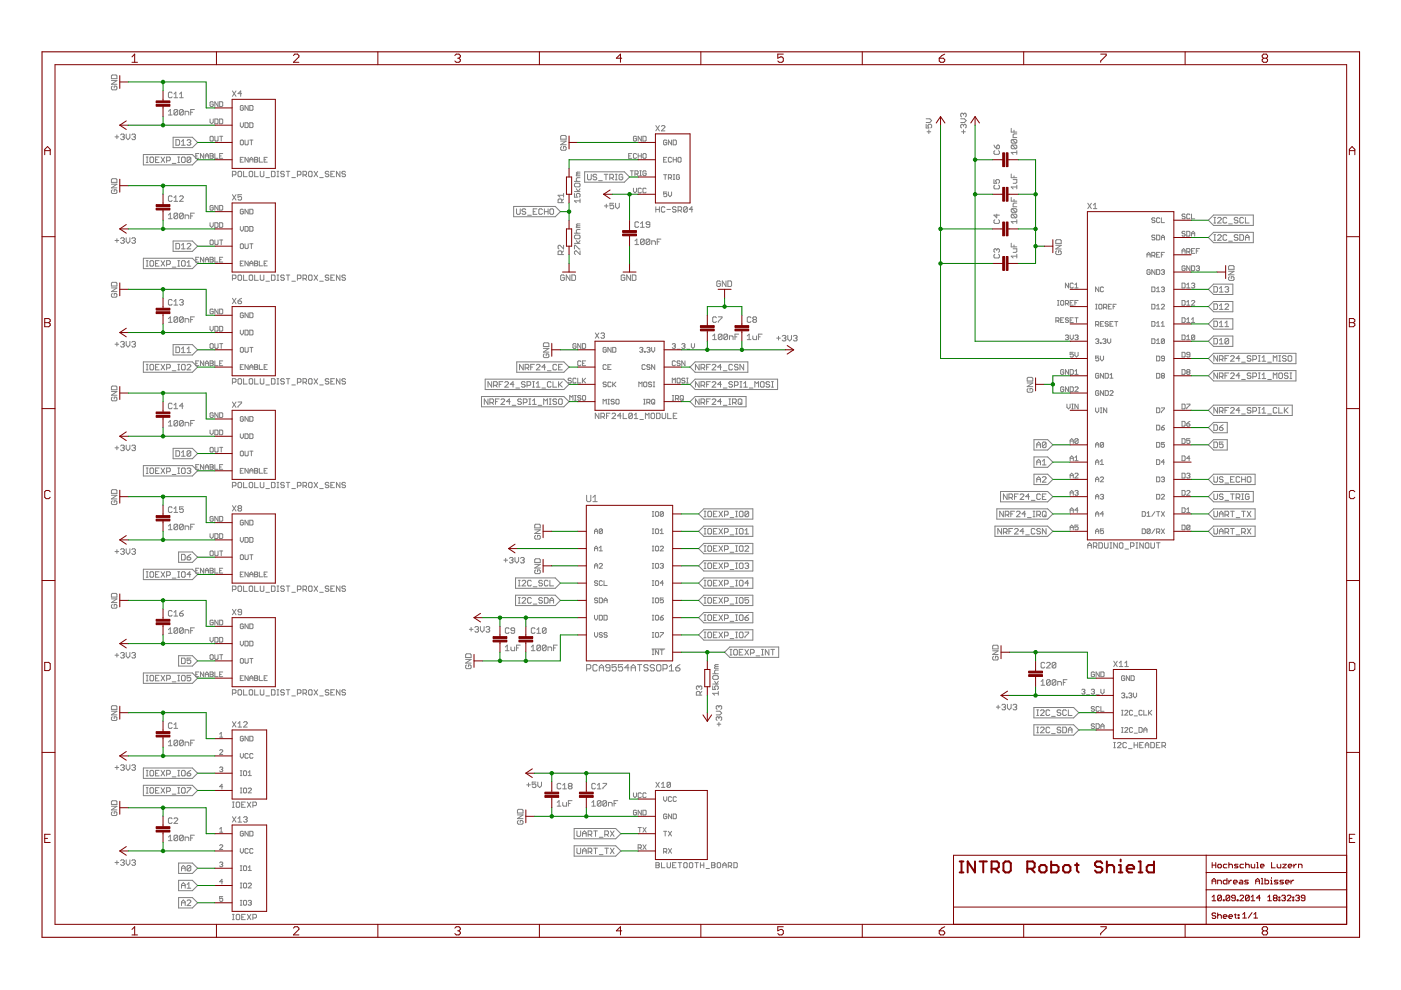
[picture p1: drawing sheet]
<svg xmlns="http://www.w3.org/2000/svg" width="297mm" height="210mm" viewBox="0 0 297 210" stroke-linecap="round" stroke-linejoin="round" font-family="sans-serif">
<g fill="none" stroke="#808080" stroke-width=".21">
<path d="M23.6 17.1h1.2l-1.2 .8h1.2M23.8 18.3l-.2 .2v.3l.2 .2h.8l.2-.2v-.3l-.2-.2h-.4v.3M23.8 15.9h.8l.2 .2v.6h-1.2v-.6zM36.5 19.7l-.2-.2h-.4l-.2 .2v.8l.2 .2h.4l.2-.2M36.9 19.9l.4-.4v1.2M38.1 19.9l.4-.4v1.2M49.3 19.3l.7 1.1M50 19.3l-.7 1.1M51.2 19.9h-.7l.5-.6v1.1M23.6 38.1l.2-.2h.8l.2 .2v.6h-1.2zM23.6 39.1h1.2l-1.2 .7h1.2M24.4 29h.8"/>
<path d="M24.8 28.6v.8M25.6 28.6l.2-.2h.4l.2 .2-.2 .4M26 29h.2M26.2 29l.2 .2-.2 .4h-.4l-.2-.2M26.8 28.4v.8l.3 .4 .4-.4v-.8M27.9 28.6l.2-.2h.4l.2 .2-.2 .4M28.3 29h.2M28.5 29l.2 .2-.2 .4h-.4l-.2-.2M30.4 32.8h10.4l1.1 1.1-1.1 1.1h-10.4zM31 34.5h.4M31 33.3h.4M31.2 33.3v1.2"/>
<path d="M31.8 33.5l.2-.2h.4l.2 .2v.8l-.2 .2h-.4l-.2-.2zM33 33.9h.4M33.7 33.3h-.7v1.2h.7M34.1 33.3l.8 1.2M34.9 33.3l-.8 1.2M35.3 34.1h.6l.2-.2v-.4l-.2-.2h-.6v1.2M35.7 23.6l.4-.4v1.2M35.7 24.4h.8M36.5 34.6h.8M36.7 29.1h4.1l1.1 1.1-1.1 1.1h-4.1zM36.9 20.7h.8M37.3 29.6h.6l.2 .2v.8l-.2 .2h-.6z"/>
<path d="M37.7 23.4v.8l-.2 .2h-.4l-.2-.2M37.7 23.4l-.2-.2h-.4l-.2 .2v.8M37.7 23.4l-.8 .8M37.7 34.5h.4M37.7 33.3h.4M37.9 33.3v1.2M38.1 20.7h.8M38.5 30l.4-.4v1.2M38.5 30.8h.8M38.7 33.3h.4l.2 .2v.8l-.2 .2h-.4l-.2-.2v-.8zM38.9 23.4v.8l-.2 .2h-.4l-.2-.2M38.9 23.4l-.2-.2h-.4l-.2 .2v.8"/>
<path d="M38.9 23.4l-.8 .8M39.2 24.4v-.8h.6l.2 .2v.6M39.7 29.8l.2-.2h.3l.2 .2-.2 .4M40 30.2h.2M40.2 30.2l.2 .2-.2 .4h-.3l-.2-.2M40.4 23.8h.4M40.4 33.5v.8l-.2 .2h-.3l-.2-.2M40.4 33.5l-.2-.2h-.3l-.2 .2v.8M40.4 33.5l-.7 .8M41.2 23.2h-.8v1.2M41.5 33.1h.3M42.2 32.6h-.7v1h.7"/>
<path d="M43.2 32.6v1l-.7-1v1M43.5 33.1h.7M43.5 33.6v-.7l.4-.3 .3 .3v.7M44.5 29.1l.2-.2h.3l.2 .2v.6l-.2 .2h-.3l-.2-.2zM44.5 32.6h.5l.2 .1-.2 .4 .2 .3-.2 .2h-.5zM44.5 33.1h.5M44.5 25.2v.7l.4 .3 .3-.3v-.7M45.2 21.7l-.2-.1h-.3l-.2 .1v.7l.2 .2h.3l.2-.2v-.3h-.3M45.6 28.9v.8l.1 .2h.4l.1-.2v-.8M45.6 32.6v1h.6M45.6 25.2h.5l.1 .2v.7l-.1 .1h-.5zM46.2 21.6v1l-.6-1v1"/>
<path d="M46.6 28.9h.6M46.6 33.1h.3M46.6 21.6h.5l.1 .1v.7l-.1 .2h-.5zM46.6 25.2h.5l.1 .2v.7l-.1 .1h-.5zM46.9 28.9v1M47.2 32.6h-.6v1h.6M49.3 37.1h.5l.2-.2v-.4l-.2-.2h-.5v1.2M50.7 36.3h.3l.2 .2v.8l-.2 .2h-.3l-.2-.2v-.8zM50.9 29.9l.2-.2 .5 .2v.6l-.2 .2-.5-.2zM50.9 26v.7l.4 .4 .3-.4v-.7M50.9 33.9h.4M51.6 22.5l-.2-.1-.5 .1v.7l.2 .2 .5-.2v-.3h-.3"/>
<path d="M51.6 33.4h-.7v1h.7M51.6 36.3v1.2h.8M51.9 29.7v.8l.2 .2h.4l.1-.2v-.8M51.9 26h.6l.1 .2v.7l-.1 .2h-.6zM52.6 22.4v1l-.7-1v1M52.6 33.4v1l-.7-1v1M53 22.4h.5l.1 .1v.7l-.1 .2h-.5zM53 26h.5l.1 .2v.7l-.1 .2h-.5zM53 34.4v-.7l.3-.3 .3 .3v.7M53 29.7h.6M53 33.9h.6M53 36.3h.4l.2 .2v.8l-.2 .2h-.4l-.2-.2v-.8z"/>
<path d="M53.3 29.7v1M54 33.4h.5l.2 .1-.2 .4 .2 .3-.2 .2h-.5zM54 33.9h.5M54 36.3v1.2h.8M55 33.4v1h.7M55.2 36.3v1l.2 .2h.4l.1-.2v-1M56 33.9h.3M56.4 37.7h.7M56.7 33.4h-.7v1h.7M57.6 36.3h.5l.2 .2v.8l-.2 .2h-.5zM58.7 36.3h.4M58.7 37.5h.4"/>
<path d="M58.9 36.3v1.2M60.3 36.5l-.2-.2h-.4l-.2 .4 .2 .2h.4l.2 .4-.2 .2h-.4l-.2-.2M60.7 36.3h.7M61.1 36.3v1.2M61.9 37.7h.7M63.1 37.1h.5l.2-.2v-.4l-.2-.2h-.5v1.2M64.2 37.1h.6l.2-.2v-.4l-.2-.2h-.6v1.2M64.6 37.1l.4 .4M65.6 36.3h.4l.2 .2v.8l-.2 .2h-.4l-.2-.2v-.8zM66.6 36.3l.8 1.2M67.4 36.3l-.8 1.2M67.8 37.7h.7"/>
<path d="M69.7 36.5l-.2-.2h-.3l-.2 .2 .2 .4h.3l.2 .2-.2 .4h-.3l-.2-.2M70.1 36.9h.4M70.9 36.3h-.8v1.2h.8M72.1 36.3v1.2l-.8-1.2v1.2M73.3 36.5l-.2-.2h-.4l-.2 .2 .2 .4h.4l.2 .2-.2 .4h-.4l-.2-.2M118.9 29.9h1.1l-1.1 .8h1.1M119.1 31.1l-.2 .2v.4l.2 .2h.7l.2-.2v-.4l-.2-.2h-.3v.4M119.1 28.7h.7l.2 .2v.6h-1.1v-.6zM121.8 39.1l.2-.3h.8l.2 .3v.3l-.2 .2h-.8l-.2-.2zM121.8 38.5h1.2M122.4 36.9l-.2 .4h.8M122.4 36.9h.6"/>
<path d="M123 37.7h-.6l-.2 .2v.3l.2 .3M123 36.5h-.6l-.2 .2 .2 .2M124 36.4h8.4l1.1 1.1-1.1 1.1h-8.4zM124.6 37v.9l.2 .2h.3l.2-.2v-.9M126.5 37.1l-.2-.1h-.4l-.2 .1 .2 .4h.4l.2 .2-.2 .4h-.4l-.2-.2M126.9 38.3h.8M128.1 37h.8M128.5 37v1.1M129.3 37.7h.6l.2-.2v-.4l-.2-.1h-.6v1.1M129.7 37.7l.4 .4M130.5 38.1h.4M130.5 37h.4"/>
<path d="M130.7 37v1.1M132 37.1l-.2-.1h-.4l-.1 .1v.8l.1 .2h.4l.2-.2v-.4h-.4M133.3 33.1h.3M133.6 36.2h.7M133.9 32.6h-.6v1h.6M134 36.2v1M134.3 39.9v.7l.3 .3 .4-.3v-.7M134.6 36.9h.5l.2-.2v-.3l-.2-.2h-.5v1M135 29.1l-.2-.2h-.3l-.2 .2v.6l.2 .2h.3l.2-.2v-.3h-.4M135 32.7l-.2-.1h-.3l-.2 .1v.7l.2 .2h.3l.2-.2M135 36.9l.3 .3M135.3 32.6v1"/>
<path d="M135.3 33.1h.7M135.6 36.2h.4M135.6 37.2h.4M135.8 36.2v1M136 28.9v1l-.7-1v1M136 32.6v1M136.3 28.9h.5l.2 .2v.6l-.2 .2h-.5zM136.3 32.7l.2-.1h.3l.2 .1v.7l-.2 .2h-.3l-.2-.2zM137 36.4l-.2-.2h-.3l-.2 .2v.7l.2 .1h.3l.2-.1v-.4h-.3M139 26.6l.8 1.1M139.8 26.6l-.8 1.1M140.2 26.8l.2-.2 .6 .2v.2l-.8 .7h.8"/>
<path d="M140.7 33.9h.3M140.7 37h.7M141 37v1M141.4 29.9l-.2-.2h-.3l-.2 .2v.6l.2 .2h.3l.2-.2v-.3h-.4M141.4 33.4h-.7v1h.7M141.7 37.7h.5l.2-.2v-.3l-.2-.2h-.5v1M142 37.7l.4 .3M142.4 29.7v1l-.7-1v1M142.4 33.5l-.2-.1h-.3l-.2 .1v.7l.2 .2h.3l.2-.2M142.7 29.7h.5l.2 .2v.6l-.2 .2h-.5zM142.7 33.4v1M142.7 38h.4"/>
<path d="M142.7 33.9h.7M142.7 37h.4M142.9 37v1M143.4 33.4v1M143.9 33.4l.5 .1v.7l-.2 .2-.5-.2v-.7zM144.1 37.2l-.2-.2-.5 .2v.7l.2 .1 .5-.1v-.4h-.4M196.4 26.4v.7h.5l-.2-.3 .2-.4h.4l.2 .2v.3l-.2 .2M196.4 25.2h.7l.4 .4-.4 .4h-.7M196.6 27.9h.7M196.9 27.5v.8M203.7 25.2h.8l.4 .4-.4 .4h-.8M203.9 27.9h.8"/>
<path d="M204.3 24.2v.2M204.3 26.6v.2M204.3 27.5v.8M204.3 26.6l-.2-.2-.4 .2v.3l.2 .2M204.3 24.2l-.2-.2-.4 .2v.4l.2 .2M204.3 26.6l.2-.2 .4 .2v.3l-.2 .2M204.3 24.2l.2-.2 .4 .2v.4l-.2 .2M210.7 38.1v.8h.6l-.2-.4 .2-.4h.4l.2 .2v.4l-.2 .2M210.7 30.8l.6 .7M210.9 39.3l-.2 .2v.4l.2 .1h.8l.2-.1v-.4l-.2-.2M210.9 31.9l-.2 .2v.4l.2 .2h.8l.2-.2v-.4l-.2-.2M211.3 30.9l.2-.1 .4 .1v.4l-.2 .2h-.4z"/>
<path d="M214.4 36.9v.8h1.2M214.4 27.2v.8h1.2M214.6 29.6h.8l.2 .2v.4l-.2 .2M214.6 30.8h.8l.2 .1v.4l-.2 .2M214.6 29.6l-.2 .2v.4l.2 .2h.8M214.6 30.8l-.2 .1v.4l.2 .2h.8M214.6 30.8l.8 .7M214.6 29.6l.8 .8M214.8 38.1h.8v.6l-.2 .2h-.6M215 27.6v.4M215 37.3v.4M215.6 39.6h-1.2l.4 .4"/>
<path d="M215.6 31.9v.8M215.6 39.3v.7M215.6 32.3h-1.2l.4 .4M215.6 28.4h-.6l-.2 .2v.6h.8M23.8 40.2l-.2 .2v.4l.2 .2h.8l.2-.2v-.4l-.2-.2h-.4v.4M23.8 59.9h.8l.2 .1v.6h-1.2v-.6zM24.4 51h.8M24.8 50.6v.8M25.6 50.6l.2-.2h.4l.2 .2-.2 .4M26 51h.2M26.2 51l.2 .2-.2 .4h-.4l-.2-.2M26.8 50.4v.8l.3 .4 .4-.4v-.8"/>
<path d="M27.9 50.6l.2-.2h.4l.2 .2-.2 .4M28.3 51h.2M28.5 51l.2 .2-.2 .4h-.4l-.2-.2M30.4 54.8h10.4l1.1 1.1-1.1 1.1h-10.4zM31 56.4h.4M31 55.3h.4M31.2 55.3v1.1M31.8 55.5l.2-.2h.4l.2 .2v.7l-.2 .2h-.4l-.2-.2zM33 55.9h.4M33.7 55.3h-.7v1.1h.7M34.1 55.3l.8 1.1M34.9 55.3l-.8 1.1"/>
<path d="M35.3 56h.6l.2-.1v-.4l-.2-.2h-.6v1.1M35.7 45.6l.4-.4v1.2M35.7 46.4h.8M36.5 41.7l-.2-.2h-.4l-.2 .2v.8l.2 .2h.4l.2-.2M36.5 56.6h.8M36.7 51.1h4.1l1.1 1.1-1.1 1.1h-4.1zM36.9 42.7h.8M36.9 41.9l.4-.4v1.2M37.3 51.6h.6l.2 .2v.8l-.2 .2h-.6zM37.7 45.4l-.2-.2h-.4l-.2 .2v.8M37.7 45.4v.8l-.2 .2h-.4l-.2-.2M37.7 45.4l-.8 .8"/>
<path d="M37.7 56.4h.4M37.7 55.3h.4M37.9 55.3v1.1M38.1 41.7l.2-.2h.4l.2 .2v.2l-.8 .8h.8M38.5 52.8h.8M38.5 52l.4-.4v1.2M38.7 55.3h.4l.2 .2v.7l-.2 .2h-.4l-.2-.2v-.7zM38.9 45.4l-.2-.2h-.4l-.2 .2v.8M38.9 45.4v.8l-.2 .2h-.4l-.2-.2M38.9 45.4l-.8 .8M39.2 46.4v-.8h.6l.2 .2v.6M39.7 51.8l.2-.2h.3l.2 .2v.2l-.7 .8h.7"/>
<path d="M39.7 56.4h.7M39.7 55.7l.3-.4v1.1M40.4 45.8h.4M41.2 45.2h-.8v1.2M41.5 55.1h.3M42.2 54.5h-.7v1.1h.7M43.2 54.5v1.1l-.7-1.1v1.1M43.5 55.6v-.7l.4-.4 .3 .4v.7M43.5 55.1h.7M44.5 47.2v.7l.4 .3 .3-.3v-.7M44.5 51.1l.2-.2h.3l.2 .2v.6l-.2 .2h-.3l-.2-.2zM44.5 54.5h.5l.2 .2-.2 .4 .2 .3-.2 .2h-.5z"/>
<path d="M44.5 55.1h.5M45.2 43.7l-.2-.1h-.3l-.2 .1v.7l.2 .2h.3l.2-.2v-.4h-.3M45.6 47.2h.5l.1 .2v.6l-.1 .2h-.5zM45.6 50.9v.8l.1 .2h.4l.1-.2v-.8M45.6 54.5v1.1h.6M46.2 43.6v1l-.6-1v1M46.6 43.6h.5l.1 .1v.7l-.1 .2h-.5zM46.6 47.2h.5l.1 .2v.6l-.1 .2h-.5zM46.6 50.9h.6M46.6 55.1h.3M46.9 50.9v1M47.2 54.5h-.6v1.1h.6"/>
<path d="M49.3 59.1h.5l.2-.2v-.4l-.2-.2h-.5v1.1M49.3 41.3l.7 1.1M50 41.3l-.7 1.1M50.7 58.3h.3l.2 .2v.7l-.2 .2h-.3l-.2-.2v-.7zM50.9 48v.7l.4 .3 .3-.3v-.7M50.9 51.9l.2-.2 .5 .2v.6l-.2 .2-.5-.2zM50.9 55.9h.4M51.2 41.3h-.7v.5l.3-.1 .4 .1v.4l-.2 .2h-.3l-.2-.2M51.6 55.4h-.7v1h.7M51.6 44.5l-.2-.1-.5 .1v.7l.2 .2 .5-.2v-.3h-.3M51.6 58.3v1.1h.8M51.9 48h.6l.1 .2v.7l-.1 .1h-.6z"/>
<path d="M51.9 51.7v.8l.2 .2h.4l.1-.2v-.8M52.6 44.4v1l-.7-1v1M52.6 55.4v1l-.7-1v1M53 44.4h.5l.1 .1v.7l-.1 .2h-.5zM53 48h.5l.1 .2v.7l-.1 .1h-.5zM53 56.4v-.7l.3-.3 .3 .3v.7M53 51.7h.6M53 55.9h.6M53 58.3h.4l.2 .2v.7l-.2 .2h-.4l-.2-.2v-.7zM53.3 51.7v1M54 55.4h.5l.2 .1-.2 .4 .2 .3-.2 .2h-.5zM54 55.9h.5"/>
<path d="M54 58.3v1.1h.8M55 55.4v1h.7M55.2 58.3v.9l.2 .2h.4l.1-.2v-.9M56 55.9h.3M56.4 59.6h.7M56.7 55.4h-.7v1h.7M57.6 58.3h.5l.2 .2v.7l-.2 .2h-.5zM58.7 58.3h.4M58.7 59.4h.4M58.9 58.3v1.1M60.3 58.5l-.2-.2h-.4l-.2 .4 .2 .2h.4l.2 .3-.2 .2h-.4l-.2-.2M60.7 58.3h.7"/>
<path d="M61.1 58.3v1.1M61.9 59.6h.7M63.1 59.1h.5l.2-.2v-.4l-.2-.2h-.5v1.1M64.2 59.1h.6l.2-.2v-.4l-.2-.2h-.6v1.1M64.6 59.1l.4 .3M65.6 58.3h.4l.2 .2v.7l-.2 .2h-.4l-.2-.2v-.7zM66.6 58.3l.8 1.1M67.4 58.3l-.8 1.1M67.8 59.6h.7M69.7 58.5l-.2-.2h-.3l-.2 .4 .2 .2h.3l.2 .3-.2 .2h-.3l-.2-.2M70.1 58.9h.4M70.9 58.3h-.8v1.1h.8"/>
<path d="M72.1 58.3v1.1l-.8-1.1v1.1M73.3 58.5l-.2-.2h-.4l-.2 .4 .2 .2h.4l.2 .3-.2 .2h-.4l-.2-.2M108.9 43.8h8.8l1.1 1.1-1.1 1.1h-8.8zM109.5 44.3v1l.2 .1h.4l.2-.1v-1M111.5 44.5l-.2-.2h-.4l-.2 .2 .2 .4h.4l.2 .2-.2 .3h-.4l-.2-.1M111.9 45.6h.7M113.1 44.9h.3M113.8 44.3h-.7v1.1h.7M115 44.5l-.2-.2h-.4l-.2 .2v.8l.2 .1h.4l.2-.1M115.4 44.9h.8M115.4 44.3v1.1M116.2 44.3v1.1"/>
<path d="M116.6 44.5l.2-.2h.4l.2 .2v.8l-.2 .1h-.4l-.2-.1zM119.1 54v-.6l-.2-.2h-.4l-.2 .2v.6h1.2M119.1 43v-.6l-.2-.2h-.4l-.2 .2v.6h1.2M119.5 52v.8l-.8-.8-.4 .2v.4l.2 .2M119.5 41v.8M119.5 53.2l-.4 .4M119.5 42.2l-.4 .4M119.5 41.4h-1.2l.4 .4M119.7 58.5l-.2-.2h-.4l-.2 .2v.8l.2 .2h.4l.2-.2v-.4h-.4M120.8 58.3v1.2l-.7-1.2v1.2M121.2 58.3h.6l.2 .2v.8l-.2 .2h-.6zM121.8 41v.8h.6l-.2-.4 .2-.4h.4l.2 .2v.4l-.2 .2"/>
<path d="M121.8 50l.2-.2h.8l.2 .2v.4l-.2 .2h-.8l-.2-.2zM121.8 52.8v-.8h.2l.8 .8h.2M121.8 40.6h1.2M121.8 51.6h1.2M121.8 49.4h1.2M122.2 40l.4 .6 .4-.6M122.2 51l.4 .6 .4-.6M122.4 47.9l-.2 .4h.8M122.4 47.9h.6M123 42.6h-1.2l.4 .4M123 42.2v.8M123 53.2v.8l-.8-.8-.4 .2v.4l.2 .2"/>
<path d="M123 48.7h-.6l-.2 .2v.4l.2 .1M123 47.5h-.6l-.2 .2 .2 .2M128.1 43.7h.8M128.5 43.3v.8M130.1 43.1h-.8v.6l.4-.2 .4 .2v.4l-.2 .2h-.4l-.2-.2M130.5 43.1v.8l.4 .4 .4-.4v-.8M132.5 58.5l-.2-.2h-.4l-.2 .2v.8l.2 .2h.4l.2-.2v-.4h-.4M133.7 58.3v1.2l-.8-1.2v1.2M134 58.3h.6l.2 .2v.8l-.2 .2h-.6zM134.6 51.1l.4-.4v1.2M134.6 51.9h.8M135.4 47.2l-.2-.2h-.4l-.2 .2v.8l.2 .2h.4l.2-.2"/>
<path d="M135.8 48.2h.8M135.8 47.4l.4-.4v1.2M136 40l-.2-.1-.5 .1v.7l.2 .2h.3l.2-.2M136.6 50.9v.8l-.2 .2h-.4l-.2-.2M136.6 50.9l-.2-.2h-.4l-.2 .2v.8M136.6 50.9l-.8 .8M137 40l-.2-.1-.5 .1v.7l.2 .2h.3l.2-.2M137.8 47.6h-.6l-.2-.2 .2-.4h.4l.2 .2v.8l-.2 .2h-.4l-.2-.2M137.8 50.9v.8l-.2 .2h-.4l-.2-.2M137.8 50.9l-.2-.2h-.4l-.2 .2v.8M137.8 50.9l-.8 .8M138.2 51.9v-.8h.5l.3 .2v.6"/>
<path d="M139 43.8v1.2M139 44.4h.8M139.3 51.3h.4M139.8 43.8v1.2M140.1 50.7h-.8v1.2M141 44l-.2-.2h-.4l-.2 .2v.8l.2 .2h.4l.2-.2M141.4 40.7h-.7v.5l.3-.2 .4 .2v.3l-.2 .2h-.3l-.2-.2M141.4 44.4h.8M141.7 40.7v.7l.3 .3 .4-.3v-.7M143.3 44l-.1-.2h-.4l-.2 .4 .2 .2h.4l.1 .4-.1 .2h-.4l-.2-.2M143.8 44.6h.5l.2-.2v-.4l-.2-.2h-.5v1.2M144.1 44.6l.4 .4"/>
<path d="M145.7 44l-.2-.2h-.4l-.2 .2v.8M145.7 44v.8l-.2 .2h-.4l-.2-.2M145.7 44l-.8 .8M146.9 44.4h-.8l.6-.6v1.2M152.7 59.8l-.2-.2h-.3l-.2 .2v.8l.2 .1h.3l.2-.1v-.4h-.3M153.9 59.6v1.1l-.8-1.1v1.1M154.3 59.6h.6l.2 .2v.8l-.2 .1h-.6zM210.9 46.6l-.2 .2v.4l.2 .2h.8l.2-.2v-.4l-.2-.2M210.9 53.9l-.2 .2v.4l.2 .2h.8l.2-.2v-.4l-.2-.2M211.3 52.9l-.2-.2-.4 .2v.4l.2 .2M211.3 52.9l.2-.2 .4 .2v.4l-.2 .2M211.3 45.4v.8l-.6-.6h1.2"/>
<path d="M211.3 52.9v.2M214.4 41.9v.8h1.2M214.4 51.6v.7h1.2M214.6 44.2l-.2 .2v.4l.2 .2h.8M214.6 44.2h.8l.2 .2v.4l-.2 .2M214.6 45.4h.8l.2 .2v.4l-.2 .2M214.6 45.4l-.2 .2v.4l.2 .2h.8M214.6 45.4l.8 .8M214.6 44.2l.8 .8M214.8 52.7h.8v.6l-.2 .2h-.6M215 42.3v.4M215 51.9v.4"/>
<path d="M215.6 43.1h-.6l-.2 .1v.6h.8M215.6 46.6v.8M215.6 53.9v.8M215.6 54.3h-1.2l.4 .4M215.6 47h-1.2l.4 .4M223.8 52h1.2l-1.2 .8h1.2M224 53.2l-.2 .2v.4l.2 .2h.8l.2-.2v-.4l-.2-.2h-.4v.4M224 50.8h.8l.2 .2v.6h-1.2v-.6zM230.6 43.1l.8 1.1M231.4 43.1l-.8 1.1M231.8 44.2h.8M231.8 43.5l.4-.4v1.1"/>
<path d="M243.2 54.5v-.7l.3-.3 .4 .3v.7M243.2 54h.7M243.9 57.3l-.2-.1h-.3l-.2 .1v.7l.2 .2h.3l.2-.2v-.3h-.4M244.2 54.2h.5l.2-.2v-.3l-.2-.2h-.5v1M244.5 54.2l.4 .3M244.9 50l-.2-.2h-.3l-.2 .2 .2 .4h.3l.2 .1-.2 .4h-.3l-.2-.2M244.9 46.4l-.2-.2h-.3l-.2 .3 .2 .2h.3l.2 .3-.2 .2h-.3l-.2-.2M244.9 57.2v1l-.7-1v1M245.2 49.8h.5l.2 .2v.7l-.2 .2h-.5zM245.2 57.2h.5l.2 .1v.7l-.2 .2h-.5zM245.2 54h.4M245.9 53.5h-.7v1h.7"/>
<path d="M245.9 46.4l-.2-.2h-.3l-.2 .2v.6l.2 .2h.3l.2-.2M246.2 50.9v-.7l.3-.4 .4 .4v.7M246.2 57.3l.5-.1 .2 .1-.2 .4M246.2 46.2v1h.7M246.2 50.4h.7M246.2 54h.3M246.5 57.7h.2M246.7 57.7l.2 .1-.2 .4-.5-.2M246.9 53.5h-.7v1M250.6 53.2h.7M250.6 53.7v-.7l.4-.3 .3 .3v.7M251.3 56.5l-.2-.1-.5 .1v.7l.2 .2 .5-.2v-.3h-.3"/>
<path d="M251.3 45.6l-.2-.2-.5 .2 .2 .3 .5 .2-.2 .3-.5-.2M251.3 49.2l-.2-.2-.5 .2 .2 .4 .5 .1-.2 .4-.5-.2M251.6 49h.5l.2 .2v.7l-.2 .2h-.5zM251.6 53.4h.5l.2-.2v-.3l-.2-.2h-.5v1M251.9 53.4l.4 .3M252.3 45.6l-.2-.2h-.3l-.2 .2v.6l.2 .2h.3l.2-.2M252.3 56.4v1l-.7-1v1M252.6 53.2h.4M252.6 56.4h.5l.2 .1v.7l-.2 .2h-.5zM252.6 45.4v1h.7M252.6 50.1v-.7l.4-.4 .3 .4v.7M252.6 49.6h.7"/>
<path d="M253.3 52.7h-.7v1h.7M253.6 53.2h.4M253.6 56.5l.2-.1h.3l.2 .1-.2 .4M254 56.9h.1M254.1 56.9l.2 .1-.2 .4h-.3l-.2-.2M254.3 52.7h-.7v1M256.2 50.4l1.1-1.1h8.4v2.2h-8.4zM257.3 45.6h8.4v2.2h-8.4l-1.1-1.1zM257.4 47.3h.3M257.4 46.1h.3M257.4 50.9h.3M257.4 49.8h.3"/>
<path d="M257.6 46.1v1.2M257.6 49.8v1.1M258.1 46.3l.2-.2h.4l.2 .2v.2l-.8 .8h.8M258.1 50l.2-.2h.4l.2 .2v.2l-.8 .7h.8M260.1 50l-.2-.2h-.4l-.2 .2v.8l.2 .1h.4l.2-.1M260.1 46.3l-.2-.2h-.4l-.2 .2v.8l.2 .2h.4l.2-.2M260.5 57.5h1.1l-1.1 .8h1.1M260.5 47.5h.8M260.5 51.1h.8M260.7 58.7l-.2 .2v.4l.2 .2h.8l.1-.2v-.4l-.1-.2h-.5v.4M260.7 56.3h.8l.1 .2v.6h-1.1v-.6zM262.5 50l-.2-.2h-.4l-.2 .4 .2 .2h.4l.2 .4-.2 .1h-.4l-.2-.1"/>
<path d="M262.5 46.3l-.2-.2h-.4l-.2 .4 .2 .2h.4l.2 .4-.2 .2h-.4l-.2-.2M262.9 49.8h.6l.2 .2v.8l-.2 .1h-.6zM263.7 46.3l-.2-.2h-.4l-.2 .2v.8l.2 .2h.4l.2-.2M264.1 50.4h.7M264.1 46.1v1.2h.7M264.1 50.9v-.7l.3-.4 .4 .4v.7M23.6 61h1.2l-1.2 .8h1.2M23.8 62.2l-.2 .2v.4l.2 .2h.8l.2-.2v-.4l-.2-.2h-.4v.4M24.4 73h.8M24.8 72.6v.8M25.6 72.6l.2-.2h.4l.2 .2-.2 .4M26 73h.2"/>
<path d="M26.2 73l.2 .2-.2 .4h-.4l-.2-.2M26.8 72.4v.8l.3 .4 .4-.4v-.8M27.9 72.6l.2-.2h.4l.2 .2-.2 .4M28.3 73h.2M28.5 73l.2 .2-.2 .4h-.4l-.2-.2M30.4 76.7h10.4l1.1 1.1-1.1 1.1h-10.4zM31 77.3h.4M31 78.4h.4M31.2 77.3v1.1M32 77.3h.4l.2 .1v.8l-.2 .2h-.4l-.2-.2v-.8zM33 77.8h.4M33.7 77.3h-.7v1.1h.7"/>
<path d="M34.1 77.3l.8 1.1M34.9 77.3l-.8 1.1M35.3 78h.6l.2-.2v-.4l-.2-.1h-.6v1.1M35.7 67.6l.4-.4v1.1M35.7 68.3h.8M36.5 63.7l-.2-.2h-.4l-.2 .2v.8l.2 .2h.4l.2-.2M36.5 78.6h.8M36.7 73.1h4.1l1.1 1.1-1.1 1.1h-4.1zM36.9 63.9l.4-.4v1.2M36.9 64.7h.8M37.3 73.6h.6l.2 .2v.8l-.2 .2h-.6zM37.7 67.4l-.2-.2h-.4l-.2 .2v.8"/>
<path d="M37.7 67.4v.8l-.2 .1h-.4l-.2-.1M37.7 67.4l-.8 .8M37.7 77.3h.4M37.7 78.4h.4M37.9 77.3v1.1M38.1 63.7l.2-.2h.4l.2 .2-.2 .4M38.5 64.1h.2M38.5 74l.4-.4v1.2M38.5 74.8h.8M38.7 64.1l.2 .2-.2 .4h-.4l-.2-.2M38.7 77.3h.4l.2 .1v.8l-.2 .2h-.4l-.2-.2v-.8zM38.9 67.4l-.2-.2h-.4l-.2 .2v.8"/>
<path d="M38.9 67.4v.8l-.2 .1h-.4l-.2-.1M38.9 67.4l-.8 .8M39.2 68.3v-.7h.6l.2 .2v.5M39.7 77.4l.2-.1h.3l.2 .1v.2l-.7 .8h.7M39.7 74l.3-.4v1.2M39.7 74.8h.7M40.4 67.8h.4M41.2 67.2h-.8v1.1M41.5 77h.3M42.2 76.5h-.7v1h.7M43.2 76.5v1l-.7-1v1M43.5 77h.7"/>
<path d="M43.5 77.5v-.6l.4-.4 .3 .4v.6M44.5 73l.2-.1h.3l.2 .1v.7l-.2 .2h-.3l-.2-.2zM44.5 76.5h.5l.2 .2-.2 .3 .2 .4-.2 .1h-.5zM44.5 77h.5M44.5 69.2v.7l.4 .3 .3-.3v-.7M45.2 65.7l-.2-.2h-.3l-.2 .2v.7l.2 .1h.3l.2-.1v-.4h-.3M45.6 72.9v.8l.1 .2h.4l.1-.2v-.8M45.6 69.2h.5l.1 .2v.6l-.1 .2h-.5zM45.6 76.5v1h.6M46.2 65.5v1l-.6-1v1M46.6 69.2h.5l.1 .2v.6l-.1 .2h-.5zM46.6 65.5h.5l.1 .2v.7l-.1 .1h-.5z"/>
<path d="M46.6 72.9h.6M46.6 77h.3M46.9 72.9v1M47.2 76.5h-.6v1h.6M49.3 63.2l.7 1.2M50 63.2l-.7 1.2M50.5 63.8h.5l.2 .4-.2 .2h-.3l-.2-.2zM50.9 70v.7l.4 .3 .3-.3v-.7M50.9 73.8l.2-.1 .5 .1v.7l-.2 .2-.5-.2zM50.9 77.8h.4M51.2 63.2l-.7 .6M51.6 66.5l-.2-.2-.5 .2v.7l.2 .2 .5-.2v-.4h-.3"/>
<path d="M51.6 77.3h-.7v1h.7M51.9 70h.6l.1 .2v.6l-.1 .2h-.6zM51.9 73.7v.8l.2 .2h.4l.1-.2v-.8M52.6 66.3v1.1l-.7-1.1v1.1M52.6 77.3v1l-.7-1v1M53 70h.5l.1 .2v.6l-.1 .2h-.5zM53 66.3h.5l.1 .2v.7l-.1 .2h-.5zM53 78.3v-.6l.3-.4 .3 .4v.6M53 73.7h.6M53 77.8h.6M53.3 73.7v1M54 77.3h.5l.2 .2-.2 .3 .2 .4-.2 .1h-.5z"/>
<path d="M54 77.8h.5M55 77.3v1h.7M56 77.8h.3M56.7 77.3h-.7v1h.7M109.6 76.7h9.9l1.1 1.1-1.1 1.1h-9.9zM110.9 77.3v1.1l-.7-1.1v1.1M111.3 78h.6l.2-.2v-.4l-.2-.1h-.6v1.1M111.7 78l.4 .4M112.5 77.8h.4M113.3 77.3h-.8v1.1M113.7 77.4l.2-.1h.4l.2 .1v.2l-.8 .8h.8M115.2 72.9l.2-.2h.8l.2 .2v.6h-1.2z"/>
<path d="M115.2 73.9h1.2l-1.2 .8h1.2M115.4 75l-.2 .2v.4l.2 .2h.8l.2-.2v-.4l-.2-.2h-.4v.4M115.7 77.8h-.8l.6-.5v1.1M116.1 78.6h.7M118 77.4l-.2-.1h-.4l-.2 .1v.8l.2 .2h.4l.2-.2M118.4 77.8h.4M119.2 77.3h-.8v1.1h.8M122.1 73l-.1-.1h-.4l-.1 .1v.7l.1 .2h.4l.1-.2v-.3h-.3M123.1 76.7l-.1-.2h-.4l-.1 .2v.7l.1 .1h.4l.1-.1M123.1 72.9v1l-.6-1v1M123.5 72.9h.5l.2 .1v.7l-.2 .2h-.5zM123.5 77h.3"/>
<path d="M124.2 76.5h-.7v1h.7M126.2 70.6l.8 1.1M127 70.6l-.8 1.1M127.4 70.8l.2-.2h.4l.2 .2-.2 .3M127.8 71.1h.2M128 71.1l.2 .2-.2 .4h-.4l-.2-.2M128.5 73.8l-.1-.1h-.4l-.1 .1v.7l.1 .2h.4l.1-.2v-.3h-.3M128.5 77.5l-.1-.2h-.4l-.1 .2v.7l.1 .1h.4l.1-.1M128.9 77.8h.3M129.6 77.3h-.7v1h.7M129.6 73.7v1l-.7-1v1M129.9 73.7h.5l.2 .1v.7l-.2 .2h-.5z"/>
<path d="M135.6 73.8l.2-.1h.3l.2 .1-.2 .4M136 74.2h.1M136.1 74.2l.2 .1-.2 .4h-.3l-.2-.2M136.6 74.5h.2v.2h-.2zM136.8 77.5l-.2-.2h-.3l-.2 .2v.7l.2 .1h.3l.2-.1M137.1 73.8l.2-.1h.3l.2 .1-.2 .4M137.5 74.2h.1M137.6 74.2l.2 .1-.2 .4h-.3l-.2-.2M137.8 77.5l-.2-.2h-.3l-.2 .2 .2 .3h.3l.2 .2-.2 .3h-.3l-.2-.1M138.2 73.7v.6l.3 .4 .3-.4v-.6M138.8 77.3v1l-.6-1v1M142.5 73l.2-.1h.3l.2 .1-.2 .4"/>
<path d="M142.9 73.4h.1M143 73.4l.2 .1-.2 .4h-.3l-.2-.2M143.2 76.7l-.2-.2h-.3l-.2 .2v.7l.2 .1h.3l.2-.1M143.6 74h.6M144.2 76.7l-.2-.2h-.3l-.1 .4 .1 .1h.3l.2 .4-.2 .1h-.3l-.1-.1M144.5 73l.2-.1h.4l.1 .1-.1 .4M144.9 73.4h.2M145.1 73.4l.1 .1-.1 .4h-.4l-.2-.2M145.2 76.5v1l-.7-1v1M145.6 74h.6M146.6 72.9v.6l.3 .4 .4-.4v-.6M147.4 76.7h11.2v2.2h-11.2l-1.1-1.1z"/>
<path d="M148.2 77.3v1.1l-.8-1.1v1.1M148.6 78h.6l.2-.2v-.4l-.2-.1h-.6v1.1M149 78l.4 .4M149.8 77.8h.4M150.6 77.3h-.8v1.1M151 77.4l.2-.1h.4l.2 .1v.2l-.8 .8h.8M151.1 71.2l.4-.4v1.2M151.1 72h.8M151.9 67.4l-.2-.2h-.4l-.2 .2v.8l.2 .1h.4l.2-.1M152.3 67.2h.8v.2l-.8 .8v.1M153 77.8h-.8l.6-.5v1.1M153.1 71v.8l-.2 .2h-.4l-.2-.2"/>
<path d="M153.1 71l-.2-.2h-.4l-.2 .2v.8M153.1 71l-.8 .8M153.4 78.6h.7M154.3 71l-.2-.2h-.4l-.2 .2v.8M154.3 71v.8l-.2 .2h-.4l-.2-.2M154.3 71l-.8 .8M154.7 72v-.8h.5l.2 .2v.6M155.3 77.4l-.2-.1h-.4l-.2 .1v.8l.2 .2h.4l.2-.2M155.8 71.4h.4M156.5 77.4l-.2-.1h-.4l-.2 .1 .2 .4h.4l.2 .2-.2 .4h-.4l-.2-.2M156.6 70.8h-.8v1.2M157.7 77.3v1.1l-.8-1.1v1.1"/>
<path d="M158.4 72h.8M158.4 71.2l.4-.4v1.2M159.2 67.4l-.2-.2h-.4l-.2 .2v.8l.2 .1h.4l.2-.1M159.6 71.2v.6l.2 .2h.6v-.8M159.8 67.8l-.2-.2 .2-.4h.4l.2 .2-.2 .4M159.8 67.8l-.2 .2 .2 .3h.4l.2-.1-.2-.4M159.8 67.8h.4M160.8 71.4h.4M161.6 70.8h-.8v1.2M164.7 71.7h.8M165.1 71.3v.8M165.8 71.3l.3-.2h.3l.2 .2-.2 .4"/>
<path d="M166.2 71.7h.2M166.4 71.7l.2 .2-.2 .4h-.3l-.3-.2M167 71.1v.8l.4 .4 .4-.4v-.8M168.2 71.3l.2-.2h.4l.2 .2-.2 .4M168.6 71.7h.2M168.8 71.7l.2 .2-.2 .4h-.4l-.2-.2M223.9 68h.5l.1-.5-.1-.1h-.5v1M224.2 68l.3 .4M224.2 64.7h.3M224.2 63.7h.3M224.4 63.7v1M224.9 67.9h.3"/>
<path d="M225 63.7h.4l.1 .2v.6l-.1 .2h-.4l-.1-.2v-.6zM225.5 67.4h-.6v1h.6M225.5 78.5l-.1-.1h-.4l-.1 .1v.7l.1 .2h.4l.1-.2v-.3h-.3M225.9 64.4h.5l.1-.2-.1-.5h-.5v1M225.9 71.2l.1-.2h.4l.1 .2-.1 .3M226.2 71.5h.2M226.2 64.4l.3 .3M226.4 71.5l.1 .2-.1 .3h-.4l-.1-.1M226.5 60v1l-.6-1v1M226.5 67.5l-.1-.1h-.4l-.1 .3 .5 .2 .1 .3-.1 .2h-.4l-.1-.2M226.5 78.4v1l-.6-1v1M226.9 71v.7l.3 .3 .4-.3v-.7"/>
<path d="M226.9 78.4h.5l.2 .1v.7l-.2 .2h-.5zM226.9 67.9h.3M226.9 64.2h.3M227.6 74.7h-.7v.5l.3-.2 .4 .2v.3l-.2 .2-.5-.2M227.6 60.2l-.2-.2h-.3l-.2 .2v.7l.2 .1h.3l.2-.1M227.6 63.7h-.7v1h.7M227.6 67.4h-.7v1h.7M227.9 61h.7M227.9 60.4l.3-.4v1M227.9 78.7l.3-.3v1M227.9 67.4h.7M227.9 71.2l.2-.2h.3l.2 .2-.2 .3"/>
<path d="M227.9 74.7v.7l.3 .3 .4-.3v-.7M227.9 64.2h.3M227.9 79.4h.7M228.2 67.4v1M228.2 71.5h.2M228.4 71.5l.2 .2-.2 .3h-.3l-.2-.1M228.6 63.7h-.7v1M232.3 68.8h.5l.2-.1v-.4l-.2-.1h-.5v1M232.3 72l.2-.2h.3l.2 .2-.2 .3M232.3 65.5h.3M232.3 64.5h.3M232.5 64.5v1"/>
<path d="M232.6 68.8l.4 .4M232.6 72.3h.2M232.8 72.3l.2 .2-.2 .3-.5-.1M233 60.9v.9l-.7-.9v.9M233 75.5h-.7v.5l.3-.2 .4 .2v.3l-.2 .2h-.3l-.2-.2M233 79.3l-.2-.1h-.3l-.2 .1v.7l.2 .2h.3l.2-.2v-.3h-.4M233.1 64.5h.4l.1 .2v.6l-.1 .2h-.4l-.1-.2v-.6zM233.3 72.7h.2v.1h-.2zM233.3 75.5v.7l.3 .3 .4-.3v-.7M233.3 68.7h.3M233.8 72l.2-.2h.3l.2 .2-.2 .3M234 61l-.2-.1h-.3l-.2 .1v.7l.2 .1h.3l.2-.1"/>
<path d="M234 68.2h-.7v1h.7M234 79.2v1l-.7-1v1M234 65.2h.5l.2-.5-.2-.2h-.5v1M234.1 72.3h.2M234.3 79.2h.5l.2 .1v.7l-.2 .2h-.5zM234.3 72.3l.2 .2-.2 .3-.5-.1M234.3 65.2l.4 .3M234.8 71.8v.7l.4 .3 .3-.3v-.7M235 68.3l-.2-.1h-.3l-.2 .3 .2 .2h.3l.2 .3-.2 .2h-.3l-.2-.2M235 65h.3M235.3 68.7h.4M235.3 79.5l.4-.3v1"/>
<path d="M235.6 64.5h-.6v1h.6M236 68.2h-.7v1h.7M236 65h.3M236.3 68.2h.7M236.7 68.2v1M236.7 64.5h-.7v1M244.2 60.9h.5l.2 .1v.7l-.2 .1h-.5zM244.2 68.2h.5l.2 .1v.7l-.2 .2h-.5zM244.2 71.8h.5l.2 .2v.7l-.2 .1h-.5zM244.2 64.5h.5l.2 .2v.6l-.2 .2h-.5zM245.2 61.2l.4-.3v.9M245.2 64.9l.4-.4v1"/>
<path d="M245.2 68.5l.4-.3v1M245.2 72.2l.4-.4v1M245.2 79.2h.5l.2 .1v.7l-.2 .2h-.5zM245.2 61.8h.7M245.2 69.2h.7M245.2 72.8h.7M245.2 65.5h.7M245.2 75.5h.5l.2 .2v.6l-.2 .2h-.5zM246.2 61l.5-.1 .2 .1-.2 .3M246.2 69.2h.7M246.2 64.7l.2-.2 .5 .2-.7 .8h.7M246.2 68.5l.3-.3v1"/>
<path d="M246.4 79.7l-.2-.2 .2-.3 .5 .1-.2 .4M246.4 79.7l-.2 .1 .2 .4 .5-.2-.2-.3M246.4 79.7h.3M246.5 61.3h.2M246.7 61.3l.2 .2-.2 .3-.5-.1M246.9 72l-.2-.2-.5 .2v.7M246.9 72v.7l-.2 .1-.5-.1M246.9 76h-.5l-.2-.2 .2-.3 .5 .2v.6l-.2 .2-.5-.2M246.9 72l-.7 .7M250.6 71h.5l.2 .2v.7l-.2 .1h-.5zM250.6 60h.5l.2 .2v.7l-.2 .1h-.5zM250.6 67.4h.5l.2 .1v.7l-.2 .2h-.5z"/>
<path d="M250.6 63.7h.5l.2 .2v.6l-.2 .2h-.5zM250.6 74.7h.5l.2 .2v.6l-.2 .2h-.5zM250.6 78.4h.5l.2 .1v.7l-.2 .2h-.5zM251.6 72h.7M251.6 61h.7M251.6 71.4l.3-.4v1M251.6 68.4h.7M251.6 64.7h.7M251.6 60.4l.3-.4v1M251.6 64l.3-.3v1M251.6 67.7l.3-.3v1M251.8 78.9l-.2 .1 .2 .4h.3l.2-.2-.2-.3"/>
<path d="M251.8 78.9l-.2-.2 .2-.3h.3l.2 .1-.2 .4M251.8 78.9h.3M252.3 75.2h-.5l-.2-.2 .2-.3h.3l.2 .2v.6l-.2 .2-.5-.2M252.6 60.2l.2-.2h.3l.2 .2-.2 .3M252.6 68.4h.7M252.6 63.9l.2-.2h.3l.2 .2-.7 .8h.7M252.6 67.7l.4-.3v1M253 60.5h.1M253.1 60.5l.2 .2-.2 .3h-.3l-.2-.1M253.3 71.2v.7l-.2 .1h-.3l-.2-.1M253.3 71.2l-.2-.2h-.3l-.2 .2v.7M253.3 71.2l-.7 .7"/>
<path d="M256.2 79.7l1.1-1.1h17.5v2.2h-17.5zM256.2 65l1.1-1.1h4.1v2.2h-4.1zM257.3 71.2h4.1v2.2h-4.1l-1.1-1.1zM257.3 67.6h4.1v2.2h-4.1l-1.1-1.1zM257.3 74.9h17.5v2.2h-17.5l-1.1-1.1zM257.3 60.2h4.1v2.2h-4.1l-1.1-1.1zM257.4 60.8h.5l.2 .2v.7l-.2 .2h-.5zM257.4 64.4h.5l.2 .2v.8l-.2 .2h-.5zM257.4 68.1h.5l.2 .2v.8l-.2 .2h-.5zM257.4 71.8h.5l.2 .1v.8l-.2 .2h-.5zM258.1 75.4v1.2l-.7-1.2v1.2M258.1 79.1v1.2l-.7-1.2v1.2"/>
<path d="M258.5 79.9h.6l.2-.2v-.4l-.2-.2h-.6v1.2M258.5 76.2h.6l.2-.2v-.4l-.2-.2h-.6v1.2M258.5 61.2l.4-.4v1.1M258.5 64.8l.4-.4v1.2M258.5 68.5l.4-.4v1.2M258.5 72.1l.4-.3v1.1M258.5 61.9h.8M258.5 65.6h.8M258.5 69.3h.8M258.5 72.9h.8M258.9 79.9l.4 .4M258.9 76.2l.4 .4"/>
<path d="M259.7 61l.2-.2h.4l.2 .2-.2 .3M259.7 79.7h.4M259.7 76h.4M259.7 64.6l.2-.2h.4l.2 .2v.2l-.8 .8h.8M259.7 69.3h.8M259.7 68.5l.4-.4v1.2M260.1 61.3h.2M260.3 61.3l.2 .3-.2 .3h-.4l-.2-.2M260.5 71.9v.8l-.2 .2h-.4l-.2-.2M260.5 79.1h-.8v1.2M260.5 71.9l-.2-.1h-.4l-.2 .1v.8M260.5 75.4h-.8v1.2"/>
<path d="M260.5 71.9l-.8 .8M260.9 75.6l.2-.2h.4l.2 .2v.2l-.8 .8h.8M260.9 79.3l.2-.2h.4l.2 .2v.2l-.8 .8h.8M262.9 79.7h-.8l.6-.6v1.2M262.9 76h-.8l.6-.6v1.2M263.2 76.8h.8M265.2 79.3l-.2-.2h-.4l-.2 .2 .2 .4h.4l.2 .2-.2 .4h-.4l-.2-.2M265.2 75.6l-.2-.2h-.4l-.2 .2 .2 .4h.4l.2 .2-.2 .4h-.4l-.2-.2M265.6 79.9h.6l.2-.2v-.4l-.2-.2h-.6v1.2M265.6 76.2h.6l.2-.2v-.4l-.2-.2h-.6v1.2M266.8 79.1h.4M266.8 75.4h.4"/>
<path d="M266.8 76.6h.4M267 75.4v1.2M267 79.1v1.2M267.6 79.5l.4-.4v1.2M267.6 75.8l.4-.4v1.2M267.6 76.6h.8M268.8 76.8h.8M270 76.6v-1.2l.3 .4 .4-.4v1.2M271.1 79.3l.2-.2h.4l.2 .2v.8l-.2 .2h-.4l-.2-.2zM271.1 75.4h.4M271.1 76.6h.4M271.3 75.4v1.2"/>
<path d="M272.7 75.6l-.2-.2h-.4l-.2 .2 .2 .4h.4l.2 .2-.2 .4h-.4l-.2-.2M273.1 79.3l-.2-.2h-.4l-.2 .2 .2 .4h.4l.2 .2-.2 .4h-.4l-.2-.2M273.1 75.6l.2-.2h.4l.2 .2v.8l-.2 .2h-.4l-.2-.2zM273.5 79.1h.4M273.7 79.1v1.2M23.6 82l.2-.1h.8l.2 .1v.6h-1.2zM23.6 83h1.2l-1.2 .8h1.2M23.8 84.2l-.2 .2v.4l.2 .2h.8l.2-.2v-.4l-.2-.2h-.4v.4M24.4 95h.8M24.8 94.6v.8M25.6 94.6l.2-.2h.4l.2 .2-.2 .4M26 95h.2"/>
<path d="M26.2 95l.2 .2-.2 .3h-.4l-.2-.1M26.8 94.4v.8l.3 .3 .4-.3v-.8M27.9 94.6l.2-.2h.4l.2 .2-.2 .4M28.3 95h.2M28.5 95l.2 .2-.2 .3h-.4l-.2-.1M30.4 98.7h10.4l1.1 1.1-1.1 1.1h-10.4zM31 99.2h.4M31.2 99.2v1.2M31.8 99.4l.2-.2h.4l.2 .2v.8l-.2 .2h-.4l-.2-.2zM33 99.8h.4M33.7 99.2h-.7v1.2h.7M34.1 99.2l.8 1.2"/>
<path d="M34.9 99.2l-.8 1.2M35.7 89.6l.4-.4v1.1M35.7 90.3h.8M36.5 85.7l-.2-.2h-.4l-.2 .2v.8l.2 .2h.4l.2-.2M36.7 95.1h4.1l1.1 1.1-1.1 1.1h-4.1zM36.9 85.9l.4-.4v1.2M36.9 86.7h.8M37.3 95.6h.6l.2 .2v.7l-.2 .2h-.6zM37.7 89.3l-.2-.1h-.4l-.2 .1v.8M37.7 89.3v.8l-.2 .2h-.4l-.2-.2M37.7 89.3l-.8 .8M37.7 99.2h.4"/>
<path d="M37.9 99.2v1.2M38.5 95.9l.4-.3v1.1M38.5 96.7h.8M38.7 99.2h.4l.2 .2v.8l-.2 .2h-.4l-.2-.2v-.8zM38.9 89.3l-.2-.1h-.4l-.2 .1v.8M38.9 89.3v.8l-.2 .2h-.4l-.2-.2M38.9 89.3l-.8 .8M38.9 86.1h-.8l.6-.6v1.2M39.2 90.3v-.7h.6l.2 .1v.6M39.7 99.4l.2-.2h.3l.2 .2-.2 .4M40 99.8h.2M40.2 99.8l.2 .2-.2 .4h-.3l-.2-.2"/>
<path d="M40.4 89.7h.4M40.4 95.8v.7l-.2 .2h-.3l-.2-.2M40.4 95.8l-.2-.2h-.3l-.2 .2v.7M40.4 95.8l-.7 .7M41.2 89.2h-.8v1.1M41.5 99h.3M42.2 98.5h-.7v1h.7M43.2 98.5v1l-.7-1v1M43.5 99.5v-.7l.4-.3 .3 .3v.7M43.5 99h.7M44.5 95l.2-.2h.3l.2 .2v.7l-.2 .1h-.3l-.2-.1zM44.5 91.2v.6l.4 .4 .3-.4v-.6"/>
<path d="M44.5 98.5h.5l.2 .2-.2 .3 .2 .4-.2 .1h-.5zM44.5 99h.5M45.2 87.7l-.2-.2h-.3l-.2 .2v.6l.2 .2h.3l.2-.2v-.3h-.3M45.6 91.2h.5l.1 .2v.6l-.1 .2h-.5zM45.6 94.8v.9l.1 .1h.4l.1-.1v-.9M45.6 98.5v1h.6M46.2 87.5v1l-.6-1v1M46.6 87.5h.5l.1 .2v.6l-.1 .2h-.5zM46.6 94.8h.6M46.6 91.2h.5l.1 .2v.6l-.1 .2h-.5zM46.6 99h.3M46.9 94.8v1"/>
<path d="M47.2 98.5h-.6v1h.6M49.3 81h.5l.2-.1v-.4l-.2-.2h-.5v1.1M49.3 85.2l.7 1.2M50 85.2l-.7 1.2M50.5 85.2h.7l-.7 1.2M50.7 80.3h.3l.2 .2v.7l-.2 .2h-.3l-.2-.2v-.7zM50.9 92v.7l.4 .3 .3-.3v-.7M50.9 95.8l.2-.1 .5 .1v.7l-.2 .1-.5-.1zM50.9 99.8h.4M51.6 88.5l-.2-.2-.5 .2v.7l.2 .1 .5-.1v-.4h-.3M51.6 99.3h-.7v1h.7M51.6 80.3v1.1h.8"/>
<path d="M51.9 92h.6l.1 .2v.6l-.1 .2h-.6zM51.9 95.7v.8l.2 .1 .5-.1v-.8M52.6 88.3v1l-.7-1v1M52.6 99.3v1l-.7-1v1M53 88.3h.5l.1 .2v.7l-.1 .1h-.5zM53 92h.5l.1 .2v.6l-.1 .2h-.5zM53 95.7h.6M53 99.8h.6M53 80.3h.4l.2 .2v.7l-.2 .2h-.4l-.2-.2v-.7zM53.3 95.7v.9M54 99.3h.5l.2 .2-.2 .3 .2 .4-.2 .1h-.5zM54 99.8h.5"/>
<path d="M54 80.3v1.1h.8M55 99.3v1h.7M55.2 80.3v.9l.2 .2h.4l.1-.2v-.9M56 99.8h.3M56.4 81.6h.7M56.7 99.3h-.7v1h.7M57.6 80.3h.5l.2 .2v.7l-.2 .2h-.5zM58.7 80.3h.4M58.7 81.4h.4M58.9 80.3v1.1M60.3 80.5l-.2-.2h-.4l-.2 .4 .2 .2h.4l.2 .3-.2 .2h-.4l-.2-.2M60.7 80.3h.7"/>
<path d="M61.1 80.3v1.1M61.9 81.6h.7M63.1 81h.5l.2-.1v-.4l-.2-.2h-.5v1.1M64.2 81h.6l.2-.1v-.4l-.2-.2h-.6v1.1M64.6 81l.4 .4M65.6 80.3h.4l.2 .2v.7l-.2 .2h-.4l-.2-.2v-.7zM66.6 80.3l.8 1.1M67.4 80.3l-.8 1.1M67.8 81.6h.7M69.7 80.5l-.2-.2h-.3l-.2 .4 .2 .2h.3l.2 .3-.2 .2h-.3l-.2-.2M70.1 80.9h.4M70.9 80.3h-.8v1.1h.8"/>
<path d="M72.1 80.3v1.1l-.8-1.1v1.1M73.3 80.5l-.2-.2h-.4l-.2 .4 .2 .2h.4l.2 .3-.2 .2h-.4l-.2-.2M102.1 84.1h17.4l1.1 1.1-1.1 1.1h-17.4zM102.9 80.4h16.6l1.1 1.1-1.1 1.1h-16.6zM103.5 84.6v1.1l-.8-1.1v1.1M103.9 85.4h.6l.1-.2v-.4l-.1-.2h-.6v1.1M104.2 80.9v1.2l-.7-1.2v1.2M104.2 85.4l.4 .3M104.6 81.7h.6l.2-.2v-.4l-.2-.2h-.6v1.2M105.1 81.7l.3 .4M105.1 85.2h.3M105.8 81.5h.4"/>
<path d="M105.8 84.6h-.7v1.1M106.2 84.8l.2-.2h.4l.2 .2v.2l-.8 .7h.8M106.6 80.9h-.8v1.2M107 81.1l.2-.2h.4l.2 .2v.2l-.8 .8h.8M108.2 85.2h-.8l.6-.6v1.1M108.6 85.9h.8M109 81.5h-.8l.6-.6v1.2M109.4 82.3h.8M110.6 84.8l-.2-.2h-.4l-.2 .4 .2 .2h.4l.2 .4-.2 .1h-.4l-.2-.1M111 85.4h.5l.2-.2v-.4l-.2-.2h-.5v1.1M111.3 81.1l-.2-.2h-.4l-.1 .2 .1 .4h.4l.2 .2-.2 .4h-.4l-.1-.2M111.7 81.7h.6l.2-.2v-.4l-.2-.2h-.6v1.2"/>
<path d="M112.1 84.6h.4M112.1 85.7h.4M112.3 84.6v1.1M112.9 85l.4-.4v1.1M112.9 80.9h.4M112.9 82.1h.4M112.9 85.7h.8M113.1 80.9v1.2M113.7 82.1h.8M113.7 81.3l.4-.4v1.2M114.1 85.9h.8M114.9 82.3h.8"/>
<path d="M115.3 85.7v-1.1l.4 .4 .4-.4v1.1M116.5 84.6h.3M116.5 85.7h.3M116.6 84.6v1.1M116.8 81.1l-.2-.2h-.3l-.2 .2v.8l.2 .2h.3l.2-.2M117.2 80.9v1.2h.8M118 84.8l-.2-.2h-.4l-.2 .4 .2 .2h.4l.2 .4-.2 .1h-.4l-.2-.1M118.4 80.9v1.2M118.6 84.6h.4l.2 .2v.8l-.2 .1h-.4l-.2-.1v-.8zM118.6 81.5l.6 .6M119.2 80.9l-.8 .8M120.8 84.9v-1l.3 .3 .4-.3v1"/>
<path d="M121.1 80.3l-.1-.1h-.4l-.1 .3 .1 .2h.4l.1 .3-.1 .2h-.4l-.1-.2M121.8 83.9h.4M121.8 84.9h.4M122 83.9v1M122.1 80.3l-.1-.1h-.4l-.1 .1v.7l.1 .2h.4l.1-.2M122.5 80.2v1h.6M123.1 84l-.1-.1-.5 .1 .1 .3h.4l.1 .2-.1 .4h-.4l-.1-.2M123.5 84l.2-.1 .5 .1v.7l-.2 .2h-.3l-.2-.2zM123.5 80.2v1M123.7 80.7l.5 .5M124.2 80.2l-.7 .7M127 87.6v1.2l-.8-1.2v1.2"/>
<path d="M127.4 88.4h.6l.2-.2v-.4l-.2-.2h-.6v1.2M127.8 88.4l.4 .4M127.9 85.7v-1l.3 .3 .3-.3v1M128.5 81.2l-.1-.2-.5 .2 .1 .3h.4l.1 .2-.1 .3h-.4l-.1-.2M128.6 88.2h.4M128.9 85.7h.3M128.9 84.7h.3M129.1 84.7v1M129.3 87.6h-.7v1.2M129.6 81.2l-.2-.2-.5 .2v.6l.2 .2h.3l.2-.2M129.8 87.8l.1-.2h.4l.2 .2v.2l-.7 .8h.7M129.9 81v1"/>
<path d="M130.1 81.5l.5 .5M130.2 84.8l-.1-.1h-.4l-.1 .3 .1 .2h.4l.1 .3-.1 .2h-.4l-.1-.2M130.6 81l-.7 .7M130.7 84.7h.4l.2 .1v.7l-.2 .2h-.4l-.1-.2v-.7zM131.7 88.2h-.8l.6-.6v1.2M132.1 87.6v1.2h.8M134.1 87.8l-.2-.2h-.4l-.2 .2v.8M134.1 87.8v.8l-.2 .2h-.4l-.2-.2M134.1 87.8l-.8 .8M134.5 88.8h.7M134.5 88l.4-.4v1.2M135.4 82v-1l.4 .3 .3-.3v1"/>
<path d="M135.7 88.9h.7M136.5 81.2l.1-.2 .5 .2v.6l-.1 .2h-.4l-.1-.2zM136.5 85.7h.3M136.5 84.7h.3M136.6 84.7v1M136.8 88.8v-1.2l.4 .4 .4-.4v1.2M137.1 85.3h.5l.2-.5-.2-.1h-.5v1M137.5 85.3l.3 .4M138.2 81.2l-.2-.2-.5 .2 .1 .3h.4l.2 .2-.2 .3h-.4l-.1-.2M138.2 84.8l.1-.1 .5 .1v.7l-.2 .2-.4-.2zM138.2 87.6h.4l.2 .2v.8l-.2 .2h-.4l-.2-.2v-.8zM138.5 82h.3"/>
<path d="M138.5 81h.3M138.5 85.3l.3 .4M138.7 81v1M139.2 87.6h.6l.2 .2v.8l-.2 .2h-.6zM140.4 87.6v1l.2 .2h.3l.2-.2v-1M141.6 87.6v1.2h.7M142.5 83.9h.4M142.5 84.9h.4M142.5 81.2v-1l.4 .3 .3-.3v1M142.7 83.9v1M142.7 88.2h.4M143.2 84.5h.5l.2-.2v-.3l-.2-.1h-.5v1"/>
<path d="M143.5 87.6h-.8v1.2h.8M143.5 84.5l.4 .4M143.7 80.2h.3l.2 .1v.7l-.2 .2h-.3l-.1-.2v-.7zM144.2 84l.2-.1 .5 .1v.7l-.2 .2h-.3l-.2-.2zM144.5 84.5l.4 .4M145.2 80.3l-.1-.1h-.4l-.2 .1 .2 .4h.4l.1 .2-.1 .3h-.4l-.2-.2M145.6 81.2h.3M145.6 80.2h.3M145.7 80.2v1M146.3 85.2l1.1-1.1h10.8v2.2h-10.8zM147.4 80.4h17.5v2.2h-17.5l-1.1-1.1zM148.2 80.9v1.2l-.8-1.2v1.2"/>
<path d="M148.2 84.6v1.1l-.8-1.1v1.1M148.6 81.7h.6l.2-.2v-.4l-.2-.2h-.6v1.2M148.6 85.4h.6l.2-.2v-.4l-.2-.2h-.6v1.1M149 81.7l.4 .4M149 85.4l.4 .3M149.8 81.5h.4M149.8 85.2h.4M150.6 80.9h-.8v1.2M150.6 84.6h-.8v1.1M151 81.1l.2-.2h.4l.2 .2v.2l-.8 .8h.8M151 84.8l.2-.2h.4l.2 .2v.2l-.8 .7h.8M153 81.5h-.8l.6-.6v1.2"/>
<path d="M153 85.2h-.8l.6-.6v1.1M153.4 82.3h.7M153.4 85.9h.7M154.5 84.6h.4M154.5 85.7h.4M154.7 84.6v1.1M155.3 81.1l-.2-.2h-.4l-.2 .4 .2 .2h.4l.2 .4-.2 .2h-.4l-.2-.2M155.3 85.4h.6l.2-.2v-.4l-.2-.2h-.6v1.1M155.7 85.4l.4 .3M155.7 81.7h.6l.2-.2v-.4l-.2-.2h-.6v1.2M156.7 84.6h.4l.2 .2v.8l-.2 .1h-.4l-.2-.1v-.8zM156.9 80.9h.4"/>
<path d="M156.9 82.1h.4M156.9 85.4l.4 .3M157.1 80.9v1.2M157.7 82.1h.8M157.7 81.3l.4-.4v1.2M158.9 82.3h.7M160 82.1v-1.2l.4 .4 .4-.4v1.2M161.2 81.1l.2-.2h.4l.2 .2v.8l-.2 .2h-.4l-.2-.2zM163.2 81.1l-.2-.2h-.4l-.2 .4 .2 .2h.4l.2 .4-.2 .2h-.4l-.2-.2M163.6 80.9h.4M163.6 82.1h.4M163.8 80.9v1.2"/>
<path d="M217.8 81.2h1.2l-1.2 .8h1.2M218 82.4l-.2 .2v.4l.2 .2h.8l.2-.2v-.4l-.2-.2h-.4v.4M218 80h.8l.2 .2v.6h-1.2v-.6zM219.2 93.2h2.9l1.1 1.1-1.1 1.1h-2.9zM219.2 96.9h2.9l1.1 1.1-1.1 1.1h-2.9zM219.8 94.3h.8M219.8 98h.8M219.8 94.9v-.8l.4-.4 .4 .4v.8M219.8 98.6v-.8l.4-.4 .4 .4v.8M221 97.8l.4-.4v1.2M221 98.6h.8M221.8 93.9v.8l-.2 .2h-.4l-.2-.2"/>
<path d="M221.8 93.9l-.2-.2h-.4l-.2 .2v.8M221.8 93.9l-.8 .8M225.5 82.2l-.1-.2h-.4l-.1 .2v.7l.1 .1h.4l.1-.1v-.4h-.3M226.2 85.7v.7l.3 .3 .4-.3v-.7M226.5 82v1l-.6-1v1M226.9 82h.5l.2 .2v.7l-.2 .1h-.5zM226.9 94v-.7l.3-.3 .4 .3v.7M226.9 97.7v-.7l.3-.3 .4 .3v.7M226.9 93.5h.7M226.9 97.2h.7M227.2 86.7h.4M227.2 85.7h.4"/>
<path d="M227.4 85.7v1M227.9 82.2l.2-.2h.3l.2 .2-.7 .8h.7M227.9 97l.3-.3v1M227.9 97.7h.7M228.6 85.7v1l-.7-1v1M228.6 93.2v.7l-.2 .1h-.3l-.2-.1M228.6 93.2l-.2-.2h-.3l-.2 .2v.7M228.6 93.2l-.7 .7M232.3 86.5v.7l.3 .3 .4-.3v-.7M232.3 94.8v-.7l.3-.3 .4 .3v.7M232.3 98.5v-.7l.3-.3 .4 .3v.7M232.3 94.3h.7"/>
<path d="M232.3 98h.7M233 83l-.2-.2h-.3l-.2 .2v.7l.2 .1h.3l.2-.1v-.4h-.4M233.3 97.8l.3-.3v1M233.3 87.5h.3M233.3 86.5h.3M233.3 98.5h.7M233.5 86.5v1M234 82.8v1l-.7-1v1M234 94l-.2-.2h-.3l-.2 .2v.7M234 94v.7l-.2 .1h-.3l-.2-.1M234 94l-.7 .7M234.3 82.8h.5l.2 .2v.7l-.2 .1h-.5z"/>
<path d="M234.7 86.5v1l-.7-1v1M235.3 80.2h.7M235.3 83l.2-.2 .5 .2-.7 .8h.7M245.2 86.5h.5l.2 .2v.6l-.2 .2h-.5zM245.2 93.8h.5l.2 .2v.7l-.2 .1h-.5zM245.2 97.5h.5l.2 .1v.7l-.2 .2h-.5zM245.2 90.1h.5l.2 .2v.7l-.2 .2h-.5zM246.2 90.7h.5l.2 .3-.5 .2-.2-.2zM246.2 86.5h.7l-.7 1M246.9 93.8h-.7v.5l.3-.2 .4 .2v.4l-.2 .1-.5-.1M246.9 98h-.7l.5-.5v1M246.9 90.1l-.7 .6"/>
<path d="M250.6 85.7h.5l.2 .2v.6l-.2 .2h-.5zM250.6 93h.5l.2 .2v.7l-.2 .1h-.5zM250.6 96.7h.5l.2 .1v.7l-.2 .2h-.5zM250.6 89.3h.5l.2 .2v.7l-.2 .2h-.5zM251.6 85.7h.7l-.7 1M251.6 89.9h.5l.2 .3-.2 .2h-.3l-.2-.2zM252.3 93h-.7v.5l.3-.2 .4 .2v.4l-.2 .1h-.3l-.2-.1M252.3 97.2h-.7l.5-.5v1M252.3 89.3l-.7 .6M256.2 94.3l1.1-1.1h2.9v2.2h-2.9zM257.3 89.6h2.9v2.2h-2.9l-1.1-1.1zM257.3 85.9h16.7v2.2h-16.7l-1.1-1.1z"/>
<path d="M257.4 93.7h.5l.2 .2v.8l-.2 .2h-.5zM257.4 90.1h.5l.2 .2v.8l-.2 .1h-.5zM258.1 86.4v1.2l-.7-1.2v1.2M258.5 90.7h.6l.2 .4-.2 .1h-.4l-.2-.1zM258.5 87.2h.6l.2-.2v-.4l-.2-.2h-.6v1.2M258.9 87.2l.4 .4M259.3 93.7h-.8v.6l.4-.2 .4 .2v.4l-.2 .2h-.4l-.2-.2M259.3 90.1l-.8 .6M259.7 87h.4M260.5 86.4h-.8v1.2M260.9 86.6l.2-.2h.4l.2 .2v.2l-.8 .8h.8M262.9 87h-.8l.6-.6v1.2"/>
<path d="M263.2 80.5h.8M263.2 87.8h.8M265.2 86.6l-.2-.2h-.4l-.2 .2 .2 .4h.4l.2 .2-.2 .4h-.4l-.2-.2M265.6 87.2h.6l.2-.2v-.4l-.2-.2h-.6v1.2M266.8 80.3h.4M266.8 86.4h.4M266.8 87.6h.4M267 86.4v1.2M267.6 80.3h.8M267.6 86.8l.4-.4v1.2M267.6 87.6h.8M268.8 80.5h.8"/>
<path d="M268.8 87.8h.8M270 80.3v-1.2l.3 .4 .4-.4v1.2M270.7 86.6l-.2-.2h-.3l-.2 .2v.8l.2 .2h.3l.2-.2M271.1 86.4v1.2h.8M272.3 86.4v1.2M272.5 87l.6 .6M273.1 86.4l-.8 .8M273.5 80.3h.4M23.6 105h1.2l-1.2 .8h1.2M23.8 103.8h.8l.2 .2v.6h-1.2v-.6zM23.8 106.2l-.2 .2v.4l.2 .2h.8l.2-.2v-.4l-.2-.2h-.4v.4M24.4 116.9h.8"/>
<path d="M24.8 116.5v.8M25.6 116.5l.2-.1h.4l.2 .1-.2 .4M26 116.9h.2M26.2 116.9l.2 .2-.2 .4h-.4l-.2-.2M26.8 116.4v.7l.3 .4 .4-.4v-.7M27.9 116.5l.2-.1h.4l.2 .1-.2 .4M28.3 116.9h.2M28.5 116.9l.2 .2-.2 .4h-.4l-.2-.2M31 100.4h.4M35.3 100h.6l.2-.2v-.4l-.2-.2h-.6v1.2M35.7 112.3h.8M35.7 111.5l.4-.4v1.2"/>
<path d="M36.5 107.7l-.2-.2h-.4l-.2 .2v.8l.2 .1h.4l.2-.1M36.5 100.6h.8M36.9 108.6h.8M36.9 107.9l.4-.4v1.1M37.7 111.3v.8l-.2 .2h-.4l-.2-.2M37.7 111.3l-.2-.2h-.4l-.2 .2v.8M37.7 111.3l-.8 .8M37.7 100.4h.4M37.9 117h2.9l1.1 1.1-1.1 1.1h-2.9zM38.5 117.5h.6l.2 .3v.7l-.2 .2h-.6zM38.9 111.3v.8l-.2 .2h-.4l-.2-.2M38.9 111.3l-.2-.2h-.4l-.2 .2v.8"/>
<path d="M38.9 107.5h-.8v.6l.4-.2 .4 .2v.4l-.2 .1h-.4l-.2-.1M38.9 111.3l-.8 .8M39.2 112.3v-.8h.6l.2 .2v.6M39.7 118.1h.5l.2 .4-.2 .2h-.3l-.2-.2zM40.4 111.7h.4M40.4 117.5l-.7 .6M41.2 111.1h-.8v1.2M44.5 113.2v.6l.4 .4 .3-.4v-.6M44.7 116.8h.3l.2 .2v.7l-.2 .1h-.3l-.2-.1v-.7zM45.2 109.7l-.2-.2h-.3l-.2 .2v.6l.2 .2h.3l.2-.2v-.3h-.3M45.6 113.2h.5l.1 .1v.7l-.1 .2h-.5zM45.6 116.8v.9l.1 .1h.4l.1-.1v-.9"/>
<path d="M46.2 109.5v1l-.6-1v1M46.6 116.8h.6M46.6 109.5h.5l.1 .2v.6l-.1 .2h-.5zM46.6 113.2h.5l.1 .1v.7l-.1 .2h-.5zM46.9 116.8v1M49.3 103h.5l.2-.2v-.3l-.2-.2h-.5v1.1M49.3 107.2l.7 1.2M50 107.2l-.7 1.2M50.7 102.3h.3l.2 .2v.7l-.2 .2h-.3l-.2-.2v-.7zM50.7 107.8l-.2-.2 .2-.4h.3l.2 .2-.2 .4M50.7 107.8l-.2 .2 .2 .4h.3l.2-.2-.2-.4M50.7 107.8h.3"/>
<path d="M50.9 114v.6l.4 .4 .3-.4v-.6M50.9 117.8l.2-.2 .5 .2v.7l-.2 .1-.5-.1zM51.6 110.5l-.2-.2-.5 .2v.6l.2 .2 .5-.2v-.3h-.3M51.6 102.3v1.1h.8M51.9 117.6v.9l.2 .1h.4l.1-.1v-.9M51.9 114h.6l.1 .1v.7l-.1 .2h-.6zM52.6 110.3v1l-.7-1v1M53 100.3v-.6l.3-.4 .3 .4v.6M53 110.3h.5l.1 .2v.6l-.1 .2h-.5zM53 114h.5l.1 .1v.7l-.1 .2h-.5zM53 117.6h.6M53 102.3h.4l.2 .2v.7l-.2 .2h-.4l-.2-.2v-.7z"/>
<path d="M53.3 117.6v1M54 102.3v1.1h.8M55.2 102.3v.9l.2 .2h.4l.1-.2v-.9M56.4 103.6h.7M57.6 102.3h.5l.2 .2v.7l-.2 .2h-.5zM58.7 102.3h.4M58.7 103.4h.4M58.9 102.3v1.1M60.3 102.5l-.2-.2h-.4l-.2 .4 .2 .1h.4l.2 .4-.2 .2h-.4l-.2-.2M60.7 102.3h.7M61.1 102.3v1.1M61.9 103.6h.7"/>
<path d="M63.1 103h.5l.2-.2v-.3l-.2-.2h-.5v1.1M64.2 103h.6l.2-.2v-.3l-.2-.2h-.6v1.1M64.6 103l.4 .4M65.6 102.3h.4l.2 .2v.7l-.2 .2h-.4l-.2-.2v-.7zM66.6 102.3l.8 1.1M67.4 102.3l-.8 1.1M67.8 103.6h.7M69.7 102.5l-.2-.2h-.3l-.2 .4 .2 .1h.3l.2 .4-.2 .2h-.3l-.2-.2M70.1 102.8h.4M70.9 102.3h-.8v1.1h.8M72.1 102.3v1.1l-.8-1.1v1.1M73.3 102.5l-.2-.2h-.4l-.2 .4 .2 .1h.4l.2 .4-.2 .2h-.4l-.2-.2"/>
<path d="M106.8 118.8h.8M107.2 118.4v.8M108 118.4l.2-.2h.4l.2 .2-.2 .4M108.4 118.8h.2M108.6 118.8l.2 .2-.2 .4h-.4l-.2-.2M109.2 118.2v.8l.4 .4 .4-.4v-.8M110.4 118.4l.2-.2h.4l.1 .2-.1 .4M110.8 118.8h.2M111 118.8l.1 .2-.1 .4h-.4l-.2-.2M113.4 111.3l.2-.2h.8l.2 .2v.6h-1.2zM113.4 112.3h1.2l-1.2 .8h1.2M113.4 119.7h1.2l-1.2 .7h1.2"/>
<path d="M113.6 113.5l-.2 .2v.4l.2 .2h.8l.2-.2v-.4l-.2-.2h-.4v.4M113.6 118.5h.8l.2 .2v.6h-1.2v-.6zM124.4 105v1.1l.2 .3h.5l.2-.3v-1.1M125.7 106.4h.9M125.7 105.5l.5-.5v1.4M126 112.6h.7M126 113.1v-.6l.4-.4 .3 .4v.6M126 116.8v-.7l.4-.3 .3 .3v.7M126 120h.7M126 116.3h.7M127.1 116.1l.3-.3v1M127.1 119.6l.1-.1 .5 .1-.6 .9h.6"/>
<path d="M127.1 116.8h.6M127.7 112.3l-.5-.2-.1 .2v.7M127.7 112.3v.7l-.1 .1-.5-.1M127.7 112.3l-.6 .7M138.3 113.1h.3M138.3 112.1h.3M138.3 109.5h.3M138.3 108.5h.3M138.3 119.5h.3M138.3 116.8h.3M138.3 115.8h.3M138.5 108.5v1"/>
<path d="M138.5 112.1v1M138.5 115.8v1M138.5 119.5v1M139 112.3l.1-.2h.4l.1 .2v.7l-.1 .1h-.4l-.1-.1zM139.1 108.5h.4l.1 .1v.7l-.1 .2h-.4l-.1-.2v-.7zM139.1 115.8h.4l.1 .2v.6l-.1 .2-.5-.2v-.6zM139.1 119.5h.4l.1 .1v.7l-.1 .2h-.4l-.1-.2v-.7zM140 113.1h.7M140 116l.1-.2h.4l.2 .2v.1l-.7 .7h.7M140 119.6l.1-.1h.4l.2 .1-.2 .4M140 112.5l.3-.4v1M140.3 120h.2"/>
<path d="M140.5 120l.2 .1-.2 .4h-.4l-.1-.2M140.7 108.6v.7l-.2 .2h-.4l-.1-.2M140.7 108.6l-.2-.1h-.4l-.1 .1v.7M140.7 108.6l-.7 .7M148.1 109l1.1-1.1h10.4v2.2h-10.4zM148.1 112.6l1.1-1.1h10.4v2.2h-10.4zM148.1 116.3l1.1-1.1h10.4v2.2h-10.4zM148.1 120l1.1-1.1h10.4v2.2h-10.4zM149.3 119.4h.4M149.3 112.1h.4M149.3 113.2h.4M149.3 108.4h.4"/>
<path d="M149.3 109.6h.4M149.3 116.9h.4M149.3 115.7h.4M149.5 108.4v1.2M149.5 112.1v1.1M149.5 115.7v1.2M149.5 119.4v1.1M150.1 108.6l.2-.2h.4l.2 .2v.8l-.2 .2h-.4l-.2-.2zM150.1 112.2l.2-.1h.4l.2 .1v.8l-.2 .2h-.4l-.2-.2zM150.1 115.9l.2-.2h.4l.2 .2v.8l-.2 .2h-.4l-.2-.2zM150.3 119.4h.4l.2 .2v.8l-.2 .1h-.4l-.2-.1v-.8zM151.3 109h.3"/>
<path d="M151.3 112.6h.3M151.3 120h.3M151.3 116.3h.3M152 119.4h-.7v1.1h.7M152 112.1h-.7v1.1h.7M152 108.4h-.7v1.2h.7M152 115.7h-.7v1.2h.7M152.4 108.4l.8 1.2M152.4 112.1l.8 1.1M152.4 115.7l.8 1.2M152.4 119.4l.8 1.1M153.2 108.4l-.8 1.2"/>
<path d="M153.2 112.1l-.8 1.1M153.2 115.7l-.8 1.2M153.2 119.4l-.8 1.1M153.6 109.2h.6l.2-.2v-.4l-.2-.2h-.6v1.2M153.6 112.8h.6l.2-.2v-.4l-.2-.1h-.6v1.1M153.6 116.5h.6l.2-.2v-.4l-.2-.2h-.6v1.2M154.8 113.4h.8M154.8 109.7h.8M154.8 117.1h.8M156 119.4h.4M156 112.1h.4M156 113.2h.4"/>
<path d="M156 108.4h.4M156 109.6h.4M156 116.9h.4M156 115.7h.4M156.2 108.4v1.2M156.2 112.1v1.1M156.2 115.7v1.2M156.2 119.4v1.1M156.8 115.9l.2-.2h.4l.1 .2v.8l-.1 .2h-.4l-.2-.2zM157 119.4h.4l.1 .2v.8l-.1 .1h-.4l-.2-.1v-.8zM157 112.1h.4l.1 .1v.8l-.1 .2h-.4l-.2-.2v-.8zM157 108.4h.4l.1 .2v.8l-.1 .2h-.4l-.2-.2v-.8z"/>
<path d="M157.9 119.6l.2-.2h.4l.2 .2-.2 .4M157.9 113.2h.8M157.9 115.9l.2-.2h.4l.2 .2v.2l-.8 .8h.8M157.9 112.4l.4-.3v1.1M158.3 120h.2M158.5 120l.2 .2-.2 .3h-.4l-.2-.1M158.7 108.6l-.8 .8M158.7 108.6l-.2-.2h-.4l-.2 .2v.8M158.7 108.6v.8l-.2 .2h-.4l-.2-.2M210.9 111.5h11.2l1.1 1.1-1.1 1.1h-11.2zM211.3 107.9h10.8l1.1 1.1-1.1 1.1h-10.8zM212.1 104.2h10l1.1 1.1-1.1 1.1h-10z"/>
<path d="M212.3 112.1v1.1l-.7-1.1v1.1M212.7 108.4v1.2l-.7-1.2v1.2M212.7 112.8h.6l.2-.2v-.4l-.2-.1h-.6v1.1M213.1 112.8l.4 .4M213.1 109.2h.6l.2-.2v-.4l-.2-.2h-.6v1.2M213.5 104.7v1.2l-.8-1.2v1.2M213.5 109.2l.4 .4M213.9 112.6h.4M213.9 105.5h.6l.2-.2v-.4l-.2-.2h-.6v1.2M214.3 109h.4M214.3 105.5l.4 .4M214.7 112.1h-.8v1.1"/>
<path d="M215.1 105.3h.4M215.1 112.2l.2-.1h.4l.2 .1v.2l-.8 .8h.8M215.1 108.4h-.8v1.2M215.5 108.6l.2-.2h.4l.2 .2v.2l-.8 .8h.8M215.9 104.7h-.8v1.2M216.3 104.9l.2-.2h.4l.2 .2v.2l-.8 .8h.8M217.1 112.6h-.8l.6-.5v1.1M217.5 109h-.8l.6-.6v1.2M217.5 113.4h.7M217.8 109.7h.8M218.2 105.3h-.7l.6-.6v1.2M218.7 106.1h.7"/>
<path d="M219 108.4h.4M219 109.6h.4M219.2 100.5h2.9l1.1 1.1-1.1 1.1h-2.9zM219.2 108.4v1.2M219.4 112.2l-.2-.1h-.4l-.1 .1v.8l.1 .2h.4l.2-.2M219.8 101.6h.8M219.8 102.2v-.7l.4-.4 .4 .4v.7M219.8 109.2h.6l.2-.2v-.4l-.2-.2h-.6v1.2M220.2 109.2l.4 .4M220.6 112.2l-.2-.1h-.4l-.2 .1 .2 .4h.4l.2 .2-.2 .4h-.4l-.2-.2M220.6 104.9l-.2-.2h-.4l-.2 .2v.8l.2 .2h.4l.2-.2M221 108.6l.2-.2h.4l.2 .2v.8l-.2 .2h-.4l-.2-.2z"/>
<path d="M221 105.3h.4M221 101.3l.2-.2h.4l.2 .2v.2l-.8 .7h.8M221.4 109.2l.4 .4M221.8 104.7h-.8v1.2h.8M221.8 112.1v1.1l-.8-1.1v1.1M226.9 112.3v-.6l.3-.4 .4 .4v.6M226.9 101.3v-.6l.3-.4 .4 .4v.6M226.9 105v-.7l.3-.3 .4 .3v.7M226.9 108.7v-.7l.3-.3 .4 .3v.7M226.9 100.8h.7M226.9 108.2h.7M226.9 104.5h.7"/>
<path d="M226.9 111.8h.7M227.9 100.5l.2-.2h.3l.2 .2-.7 .8h.7M227.9 104.2l.2-.2h.3l.2 .2-.2 .3M228.2 104.5h.2M228.4 104.5l.2 .2-.2 .3h-.3l-.2-.2M228.6 111.3h-.7v.5l.5-.1 .2 .1v.4l-.2 .1h-.3l-.2-.1M228.6 108.2h-.7l.5-.5v1M230.6 116.2v-.7l.4-.4 .4 .4v.7M230.6 115.7h.8M231.8 115.8h.6l.2-.1v-.4l-.2-.2h-.6v1.1M232.2 115.8l.4 .4M232.3 102.2v-.7l.3-.4 .4 .4v.7"/>
<path d="M232.3 105.8v-.7l.3-.3 .4 .3v.7M232.3 109.5v-.7l.3-.3 .4 .3v.7M232.3 113.1v-.6l.3-.4 .4 .4v.6M232.3 101.6h.7M232.3 109h.7M232.3 105.3h.7M232.3 112.6h.7M233 115.1h.6l.1 .2v.7l-.1 .2h-.6zM233.3 101.3l.2-.2h.3l.2 .2-.7 .9h.7M233.3 105l.2-.2h.3l.2 .2-.2 .3M233.6 105.3h.2M233.8 105.3l.2 .2-.2 .3h-.3l-.2-.2"/>
<path d="M234 112.1h-.7v.5l.5-.1 .2 .5-.2 .1h-.3l-.2-.1M234 109h-.7l.5-.5v1M234.2 115.1v.9l.2 .2h.3l.2-.2v-.9M235.4 115.1h.3M235.4 116.2h.3M235.5 115.1v1.1M236.9 115.1v1.1l-.8-1.1v1.1M237.5 115.1h.4l.2 .2v.7l-.2 .2h-.4l-.2-.2v-.7zM238.5 116.4h.8M239.7 115.8h.5l.2-.1v-.4l-.2-.2h-.5v1.1M240.9 115.1h.3M240.9 116.2h.3"/>
<path d="M241 115.1v1.1M242.2 112.1h.5l.1 .2v.7l-.1 .1h-.5zM242.2 108.5h.5l.1 .1v.7l-.1 .2h-.5zM242.4 115.1v1.1l-.7-1.1v1.1M243 115.1h.4l.2 .2v.7l-.2 .2h-.4l-.2-.2v-.7zM243.2 109.5h.7M243.2 108.8l.3-.3v1M243.9 112.3v.7l-.2 .1h-.3l-.2-.1M243.9 112.3l-.2-.2h-.3l-.2 .2v.7M243.9 112.3l-.7 .7M244 115.1v.9l.2 .2h.4l.2-.2v-.9M244.9 112.1l-.7 1"/>
<path d="M244.9 108.5l-.7 1M245.2 115.1h.8M245.2 104.8h.5l.2 .2v.6l-.2 .2h-.5zM245.2 101.1h.5l.2 .2v.7l-.2 .2h-.5zM245.2 112.8h.5l.2-.2v-.3l-.2-.2h-.5v1M245.2 108.5h.7M245.6 108.5v1M245.6 112.8l.3 .3M245.6 115.1v1.1M246.2 105l.2-.2 .5 .2-.7 .8h.7M246.2 101.3l.5-.2 .2 .2-.2 .3M246.2 112.1l.7 1"/>
<path d="M246.2 108.5l.7 1M246.5 101.6h.2M246.7 101.6l.2 .2-.2 .4-.5-.2M246.9 112.1l-.7 1M246.9 108.5l-.7 1M250.6 104h.5l.2 .2v.6l-.2 .2h-.5zM250.6 111.3h.5l.2 .2v.7l-.2 .1h-.5zM250.6 100.3h.5l.2 .2v.7l-.2 .1h-.5zM250.6 107.7h.5l.2 .1v.7l-.2 .2h-.5zM251.6 104.2l.2-.2h.3l.2 .2-.7 .8h.7M251.6 100.5l.2-.2h.3l.2 .2-.2 .3M251.6 108.7h.7"/>
<path d="M251.6 108l.3-.3v1M251.9 100.8h.2M252.1 100.8l.2 .2-.2 .3h-.3l-.2-.1M252.3 111.5v.7l-.2 .1h-.3l-.2-.1M252.3 111.5l-.2-.2h-.3l-.2 .2v.7M252.3 111.5l-.7 .7M256.2 109l1.1-1.1h8.8v2.2h-8.8zM257.3 111.5h8.8v2.2h-8.8l-1.1-1.1zM257.3 104.2h8.4v2.2h-8.4l-1.1-1.1zM257.3 100.5h8.8v2.2h-8.8l-1.1-1.1zM257.4 104.7v1l.2 .2h.3l.2-.2v-1M257.4 101.1v.9l.2 .2h.3l.2-.2v-.9"/>
<path d="M257.4 108.4v1l.2 .2h.3l.2-.2v-1M257.4 112.1v.9l.2 .2h.3l.2-.2v-.9M258.5 109h.8M258.5 112.6h.8M258.5 109.6v-.8l.4-.4 .4 .4v.8M258.5 113.2v-.8l.4-.3 .4 .3v.8M259.3 101.3l-.2-.2h-.4l-.2 .2 .2 .3h.4l.2 .3-.2 .3h-.4l-.2-.2M259.3 104.9l-.2-.2h-.4l-.2 .2 .2 .4h.4l.2 .2-.2 .4h-.4l-.2-.2M259.7 112.8h.6l.2-.2v-.4l-.2-.1h-.6v1.1M259.7 109.2h.6l.2-.2v-.4l-.2-.2h-.6v1.2M259.7 102.4h.8M259.7 106.1h.8"/>
<path d="M260.1 109.2l.4 .4M260.1 112.8l.4 .4M260.9 101.6h.4M260.9 104.7h.8M260.9 112.1h.8M260.9 108.4h.8M261.3 104.7v1.2M261.3 108.4v1.2M261.3 112.1v1.1M261.7 101.1h-.8v1.1h.8M262.1 105.5h.6l.2-.2v-.4l-.2-.2h-.6v1.2M262.1 113.4h.8"/>
<path d="M262.1 109.7h.8M262.5 105.5l.4 .4M262.9 101.3l-.2-.2h-.4l-.2 .2v.7l.2 .2h.4l.2-.2M263.2 101.6h.8M263.2 112.8h.6l.2-.2v-.4l-.2-.1h-.6v1.1M263.2 101.1v1.1M263.2 105.9h.5M263.2 104.7h.5M263.2 108.4h.8M263.5 104.7v1.2M263.7 112.8l.3 .4M263.7 108.4v1.2"/>
<path d="M264 101.1v1.1M264.4 108.4l.8 1.2M264.4 112.1l.8 1.1M264.6 101.1h.4l.2 .2v.7l-.2 .2h-.4l-.2-.2v-.7zM264.8 104.9l-.2-.2h-.4l-.1 .2v.8l.1 .2h.4l.2-.2v-.4h-.4M265.2 108.4l-.8 1.2M265.2 112.1l-.8 1.1M23.6 127h1.2l-1.2 .8h1.2M23.8 125.8h.8l.2 .2v.6h-1.2v-.6zM23.8 128.2l-.2 .2v.4l.2 .1h.8l.2-.1v-.4l-.2-.2h-.4v.4M24.4 138.9h.8M24.8 138.5v.8"/>
<path d="M25.6 138.5l.2-.2h.4l.2 .2-.2 .4M26 138.9h.2M26.2 138.9l.2 .2-.2 .4h-.4l-.2-.2M26.8 138.3v.8l.3 .4 .4-.4v-.8M27.9 138.5l.2-.2h.4l.2 .2-.2 .4M28.3 138.9h.2M28.5 138.9l.2 .2-.2 .4h-.4l-.2-.2M30.4 120.7h10.4l1.1 1.1-1.1 1.1h-10.4zM31 122.4h.4M31 121.2h.4M31.2 121.2v1.2M32 121.2h.4l.2 .2v.8l-.2 .2h-.4l-.2-.2v-.8z"/>
<path d="M33 121.8h.4M33.7 121.2h-.7v1.2h.7M34.1 121.2l.8 1.2M34.9 121.2l-.8 1.2M35.3 122h.6l.2-.2v-.4l-.2-.2h-.6v1.2M35.7 133.5l.4-.4v1.2M35.7 134.3h.8M36.5 129.6l-.2-.1h-.4l-.2 .1v.8l.2 .2h.4l.2-.2M36.5 122.6h.8M36.9 129.8l.4-.3v1.1M36.9 130.6h.8M37.7 133.3l-.2-.2h-.4l-.2 .2v.8"/>
<path d="M37.7 133.3v.8l-.2 .2h-.4l-.2-.2M37.7 133.3l-.8 .8M37.7 122.4h.4M37.7 121.2h.4M37.9 139h2.9l1.1 1.1-1.1 1.1h-2.9zM37.9 121.2v1.2M38.1 130h.6l.2 .4-.2 .2h-.4l-.2-.2zM38.5 139.5h.6l.2 .2v.8l-.2 .2h-.6zM38.7 121.2h.4l.2 .2v.8l-.2 .2h-.4l-.2-.2v-.8zM38.9 133.3l-.2-.2h-.4l-.2 .2v.8M38.9 133.3v.8l-.2 .2h-.4l-.2-.2M38.9 133.3l-.8 .8"/>
<path d="M38.9 129.5l-.8 .5M39.2 134.3v-.8h.6l.2 .2v.6M40.4 133.7h.4M40.4 139.5h-.7v.6l.3-.2 .4 .2v.4l-.2 .2h-.3l-.2-.2M40.4 121.8h-.7l.5-.6v1.2M41.2 133.1h-.8v1.2M41.5 121h.3M42.2 120.5h-.7v1h.7M43.2 120.5v1l-.7-1v1M43.5 121.5v-.7l.4-.3 .3 .3v.7M43.5 121h.7M44.5 139l.2-.2h.3l.2 .2v.6l-.2 .2h-.3l-.2-.2z"/>
<path d="M44.5 120.5h.5l.2 .1-.2 .4 .2 .3-.2 .2h-.5zM44.5 135.1v.7l.4 .3 .3-.3v-.7M44.5 121h.5M45.2 131.7l-.2-.2h-.3l-.2 .2v.6l.2 .2h.3l.2-.2v-.3h-.3M45.6 138.8v.8l.1 .2h.4l.1-.2v-.8M45.6 120.5v1h.6M45.6 135.1h.5l.1 .2v.7l-.1 .1h-.5zM46.2 131.5v1l-.6-1v1M46.6 135.1h.5l.1 .2v.7l-.1 .1h-.5zM46.6 131.5h.5l.1 .2v.6l-.1 .2h-.5zM46.6 121h.3M46.6 138.8h.6"/>
<path d="M46.9 138.8v1M47.2 120.5h-.6v1h.6M49.3 125h.5l.2-.2v-.4l-.2-.2h-.5v1.2M49.3 129.2l.7 1.1M50 129.2l-.7 1.1M50.5 124.4l.2-.2h.3l.2 .2v.8l-.2 .2h-.3l-.2-.2zM50.9 136v.6l.4 .3 .3-.3v-.6M50.9 139.8l.2-.2 .5 .2v.7l-.2 .1-.5-.1zM50.9 121.8h.4M51.2 129.8h-.5l-.2-.2 .2-.4h.3l.2 .2v.8l-.2 .1h-.3l-.2-.1M51.6 132.5l-.2-.2-.5 .2v.6l.2 .2 .5-.2v-.3h-.3M51.6 121.3h-.7v1h.7"/>
<path d="M51.6 124.2v1.2h.8M51.9 136h.6l.1 .1v.7l-.1 .1h-.6zM51.9 139.6v.9l.2 .1 .5-.1v-.9M52.6 121.3v1l-.7-1v1M52.6 132.3v1l-.7-1v1M53 132.3h.5l.1 .2v.6l-.1 .2h-.5zM53 122.3v-.7l.3-.3 .3 .3v.7M53 136h.5l.1 .1v.7l-.1 .1h-.5zM53 121.8h.6M53 139.6h.6M53 124.2h.4l.2 .2v.8l-.2 .2h-.4l-.2-.2v-.8zM53.3 139.6v1"/>
<path d="M54 121.3h.5l.2 .2-.2 .3 .2 .3-.2 .2h-.5zM54 121.8h.5M54 124.2v1.2h.8M55 121.3v1h.7M55.2 124.2v1l.2 .2h.4l.1-.2v-1M56 121.8h.3M56.4 125.6h.7M56.7 121.3h-.7v1h.7M57.6 124.2h.5l.2 .2v.8l-.2 .2h-.5zM58.7 124.2h.4M58.7 125.4h.4M58.9 124.2v1.2"/>
<path d="M60.3 124.4l-.2-.2h-.4l-.2 .2 .2 .4h.4l.2 .2-.2 .4h-.4l-.2-.2M60.7 124.2h.7M61.1 124.2v1.2M61.9 125.6h.7M63.1 125h.5l.2-.2v-.4l-.2-.2h-.5v1.2M64.2 125h.6l.2-.2v-.4l-.2-.2h-.6v1.2M64.6 125l.4 .4M65.6 124.2h.4l.2 .2v.8l-.2 .2h-.4l-.2-.2v-.8zM66.6 124.2l.8 1.2M67.4 124.2l-.8 1.2M67.8 125.6h.7M69.7 124.4l-.2-.2h-.3l-.2 .2 .2 .4h.3l.2 .2-.2 .4h-.3l-.2-.2"/>
<path d="M70.1 124.8h.4M70.9 124.2h-.8v1.2h.8M72.1 124.2v1.2l-.8-1.2v1.2M73.3 124.4l-.2-.2h-.4l-.2 .2 .2 .4h.4l.2 .2-.2 .4h-.4l-.2-.2M98.7 139.8h1.2l-1.2 .8h1.2M98.9 138.6h.8l.2 .2v.6h-1.2v-.6zM99.5 133.4h.8M99.9 133v.8M100.7 133l.2-.2h.4l.2 .2-.2 .4M101.1 133.4h.2M101.3 133.4l.2 .2-.2 .4h-.4l-.2-.2M101.9 132.8v.8l.4 .4 .3-.4v-.8"/>
<path d="M103 133l.2-.2h.4l.2 .2-.2 .4M103.4 133.4h.2M103.6 133.4l.2 .2-.2 .4h-.4l-.2-.2M107.1 137.2l.4-.4v1.2M107.1 138h.8M107.9 133.3l-.2-.2h-.4l-.2 .2v.8l.2 .2h.4l.2-.2M108.3 137.2v.6l.2 .2h.6v-.8M109.1 133.7h-.6l-.2-.2 .2-.4h.4l.2 .2v.8l-.2 .2h-.4l-.2-.2M109.3 122.5h8.4l1.1 1.1-1.1 1.1h-8.4zM109.3 126.2h8.4l1.1 1.1-1.1 1.1h-8.4zM109.5 137.4h.4M109.9 124.2h.4"/>
<path d="M109.9 123h.4M109.9 127.9h.4M109.9 126.7h.4M110.1 123v1.2M110.1 126.7v1.2M110.3 136.8h-.8v1.2M110.7 126.9l.2-.2h.4l.2 .2v.2l-.8 .8h.8M110.7 123.2l.2-.2h.4l.2 .2v.2l-.8 .8h.8M112.6 126.9l-.1-.2h-.4l-.2 .2v.8l.2 .2h.4l.1-.2M112.6 123.2l-.1-.2h-.4l-.2 .2v.8l.2 .2h.4l.1-.2M112.6 138h.8M112.6 137.2l.4-.4v1.2"/>
<path d="M113.1 124.4h.7M113.1 128.1h.7M113.4 133.3l-.2-.2h-.4l-.2 .2v.8l.2 .2h.4l.2-.2M113.6 120.8l-.2 .2v.4l.2 .2h.8l.2-.2v-.4l-.2-.2h-.4v.4M113.8 134.3h.8M113.8 133.5l.4-.4v1.2M114.6 137v.8l-.2 .2h-.4l-.2-.2M114.6 137l-.2-.2h-.4l-.2 .2v.8M114.6 137l-.8 .8M115 123.2l-.2-.2h-.4l-.2 .4 .2 .2h.4l.2 .4-.2 .2h-.4l-.2-.2M115 126.9l-.2-.2h-.4l-.2 .4 .2 .2h.4l.2 .4-.2 .2h-.4l-.2-.2M115.4 126.7h.6l.2 .2v.8l-.2 .2h-.6z"/>
<path d="M115.8 137v.8l-.2 .2h-.4l-.2-.2M115.8 137l-.2-.2h-.4l-.2 .2v.8M115.8 133.3l-.2-.2h-.4l-.2 .2v.8M115.8 133.3v.8l-.2 .2h-.4l-.2-.2M115.8 137l-.8 .8M115.8 133.3l-.8 .8M116.2 138v-.8h.6l.2 .2v.6M116.2 123.2l-.2-.2h-.4l-.2 .2v.8l.2 .2h.4l.2-.2M116.6 127.9v-.8l.4-.4 .4 .4v.8M116.6 123v1.2h.8M116.6 127.3h.8M117.4 137.4h.4"/>
<path d="M118.2 136.8h-.8v1.2M126 120.5v-.7l.4-.3 .3 .3v.7M126 130.5v.6l.4 .4 .3-.4v-.6M126 134.1v.7l.4 .3 .3-.3v-.7M126.7 127l-.1-.2h-.4l-.2 .2 .2 .3h.4l.1 .2-.1 .3h-.4l-.2-.2M126.7 123.3l-.1-.2h-.4l-.2 .2 .2 .3h.4l.1 .2-.1 .3h-.4l-.2-.1M127.1 126.8h.5l.1 .2v.6l-.1 .2h-.5zM127.1 130.5h.5l.1 .1v.7l-.1 .2h-.5zM127.7 123.3l-.1-.2-.5 .2v.7l.1 .1 .5-.1M127.7 134.3l-.1-.2-.5 .2 .1 .3 .5 .2-.1 .3-.5-.1M128.1 123.1v1h.6M128.1 127.8v-.7l.3-.3 .3 .3v.7"/>
<path d="M128.1 130.5h.5l.1 .1v.7l-.1 .2h-.5zM128.1 127.3h.6M128.7 134.3l-.1-.2h-.4l-.1 .2 .1 .3h.4l.1 .2-.1 .3h-.4l-.1-.1M138.2 137.6h2.7M138.3 138.8h.3M138.3 120.5h.3M138.3 124.1h.3M138.3 123.1h.3M138.3 126.8h.3M138.3 127.8h.3M138.3 131.5h.3M138.3 130.5h.3"/>
<path d="M138.3 134.1h.3M138.3 135.1h.3M138.3 137.8h.3M138.5 123.1v1M138.5 126.8v1M138.5 130.5v1M138.5 134.1v1M138.5 137.8v1M139 130.6l.1-.1h.4l.1 .1v.7l-.1 .2h-.4l-.1-.2zM139 123.3l.1-.2h.4l.1 .2v.7l-.1 .1h-.4l-.1-.1zM139.1 126.8h.4l.1 .2v.6l-.1 .2h-.4l-.1-.2v-.6zM139.1 134.1h.4l.1 .2v.7l-.1 .1h-.4l-.1-.1v-.7z"/>
<path d="M139.6 137.8v1l-.6-1v1M140 131h.5l.2 .3-.2 .2h-.4l-.1-.2zM140 134.1h.7l-.7 1M140 137.8h.7M140.3 137.8v1M140.7 126.8h-.7v.5l.3-.2 .4 .2v.3l-.2 .2h-.4l-.1-.2M140.7 123.6h-.7l.5-.5v1M140.7 130.5l-.7 .5M148.1 123.6l1.1-1.1h10.4v2.2h-10.4zM148.1 127.3l1.1-1.1h10.4v2.2h-10.4zM148.1 131l1.1-1.1h10.4v2.2h-10.4zM148.1 134.6l1.1-1.1h10.4v2.2h-10.4z"/>
<path d="M149.3 134h.4M149.3 124.2h.4M149.3 120.5h.4M149.3 123h.4M149.3 127.9h.4M149.3 126.7h.4M149.3 131.6h.4M149.3 130.4h.4M149.3 135.2h.4M149.5 123v1.2M149.5 126.7v1.2M149.5 130.4v1.2"/>
<path d="M149.5 134v1.2M150.1 123.2l.2-.2h.4l.2 .2v.8l-.2 .2h-.4l-.2-.2zM150.1 126.9l.2-.2h.4l.2 .2v.8l-.2 .2h-.4l-.2-.2zM150.1 130.6l.2-.2h.4l.2 .2v.7l-.2 .3h-.4l-.2-.3zM150.3 134h.4l.2 .2v.8l-.2 .2h-.4l-.2-.2v-.8zM151.3 123.6h.3M151.3 127.3h.3M151.3 134.6h.3M151.3 131h.3M152 134h-.7v1.2h.7M152 123h-.7v1.2h.7M152 126.7h-.7v1.2h.7"/>
<path d="M152 130.4h-.7v1.2h.7M152.4 123l.8 1.2M152.4 126.7l.8 1.2M152.4 130.4l.8 1.2M152.4 134l.8 1.2M153.2 123l-.8 1.2M153.2 126.7l-.8 1.2M153.2 130.4l-.8 1.2M153.2 134l-.8 1.2M153.6 134.8h.6l.2-.2v-.4l-.2-.2h-.6v1.2M153.6 120.2h.6l.2-.2v-.4l-.2-.2h-.6v1.1M153.6 127.5h.6l.2-.2v-.4l-.2-.2h-.6v1.2"/>
<path d="M153.6 123.8h.6l.2-.2v-.4l-.2-.2h-.6v1.2M153.6 131.1h.6l.2-.1v-.4l-.2-.2h-.6v1.2M154.7 137.2h10.4v2.2h-10.4l-1.1-1.1zM154.8 138.9h.4M154.8 137.7h.4M154.8 120.8h.8M154.8 124.4h.8M154.8 128.1h.8M154.8 131.7h.8M154.8 135.4h.8M155 137.7v1.2M155.6 137.9l.2-.2h.3l.2 .2v.8l-.2 .2h-.3l-.2-.2z"/>
<path d="M156 134h.4M156 124.2h.4M156 120.5h.4M156 123h.4M156 127.9h.4M156 126.7h.4M156 131.6h.4M156 130.4h.4M156 135.2h.4M156.2 123v1.2M156.2 126.7v1.2M156.2 130.4v1.2"/>
<path d="M156.2 134v1.2M156.7 138.3h.4M156.8 123.2l.2-.2h.4l.1 .2v.8l-.1 .2h-.4l-.2-.2zM157 134h.4l.1 .2v.8l-.1 .2h-.4l-.2-.2v-.8zM157 126.7h.4l.1 .2v.8l-.1 .2h-.4l-.2-.2v-.8zM157 130.4h.4l.1 .2v.7l-.1 .3h-.4l-.2-.3v-.7zM157.5 137.7h-.8v1.2h.8M157.9 137.7l.8 1.2M157.9 134h.8v.2l-.8 .8v.2M157.9 131h.6l.2 .3-.2 .3h-.4l-.2-.3zM158.7 137.7l-.8 1.2M158.7 123.6h-.8l.6-.6v1.2"/>
<path d="M158.7 126.7h-.8v.6l.4-.2 .4 .2v.4l-.2 .2h-.4l-.2-.2M158.7 130.4l-.8 .6M159.1 138.5h.6l.2-.2v-.4l-.2-.2h-.6v1.2M160.3 139.1h.8M161.5 138.9h.4M161.5 137.7h.4M161.7 137.7v1.2M163 137.7v1.2l-.7-1.2v1.2M163.4 137.7h.8M163.8 137.7v1.2M210.5 138h1.1l-1.1 .8h1.1M210.5 137l.2-.2h.7l.2 .2v.6h-1.1z"/>
<path d="M210.7 139.1l-.2 .3v.3l.2 .2h.7l.2-.2v-.3l-.2-.3h-.3v.5M23.6 150.8h1.2l-1.2 .8h1.2M23.8 152l-.2 .2v.4l.2 .2h.8l.2-.2v-.4l-.2-.2h-.4v.4M23.8 149.6h.8l.2 .2v.6h-1.2v-.6zM30.4 142.7h10.4l1.1 1.1-1.1 1.1h-10.4zM31 144.4h.4M31 143.2h.4M31.2 143.2v1.2M31.8 143.4l.2-.2h.4l.2 .2v.8l-.2 .2h-.4l-.2-.2zM33 143.8h.4M33.7 143.2h-.7v1.2h.7M34.1 143.2l.8 1.2"/>
<path d="M34.9 143.2l-.8 1.2M35.3 144h.6l.2-.2v-.4l-.2-.2h-.6v1.2M35.7 157.3l.4-.4v1.2M35.7 158.1h.8M36.5 153.5l-.2-.2h-.4l-.2 .2v.7l.2 .2h.4l.2-.2M36.5 144.6h.8M36.9 153.6l.4-.3v1.1M36.9 154.4h.8M37.7 157.1l-.2-.2h-.4l-.2 .2v.8M37.7 157.1v.8l-.2 .2h-.4l-.2-.2M37.7 157.1l-.8 .8M37.7 144.4h.4"/>
<path d="M37.7 143.2h.4M37.9 143.2v1.2M38.5 143.4l.2-.2h.4l.2 .2v.8l-.2 .2h-.4l-.2-.2zM38.9 157.1l-.2-.2h-.4l-.2 .2v.8M38.9 157.1v.8l-.2 .2h-.4l-.2-.2M38.9 157.1l-.8 .8M39.2 158.1v-.8h.6l.2 .2v.6M40.4 157.5h.4M40.4 143.2h-.7v.6l.3-.2 .4 .2v.4l-.2 .2h-.3l-.2-.2M41.2 156.9h-.8v1.2M41.5 143h.3M42.2 142.5h-.7v1h.7"/>
<path d="M43.2 142.5v1l-.7-1v1M43.5 143.5v-.7l.4-.3 .3 .3v.7M43.5 143h.7M44.5 142.5h.5l.2 .1-.2 .4 .2 .3-.2 .2h-.5zM44.5 143h.5M45.6 142.5v1h.6M46.6 155.6l.3-.3v1M46.6 159.1l.1-.1 .5 .1-.6 .9h.6M46.6 143h.3M46.6 156.3h.6M47.2 142.5h-.6v1h.6M49.3 147h.5l.2-.2v-.4l-.2-.2h-.5v1.2"/>
<path d="M49.3 153l.7 1.2M50 153l-.7 1.2M50.5 153.4l.3-.4v1.2M50.5 154.2h.7M50.7 146.2h.3l.2 .2v.8l-.2 .2h-.3l-.2-.2v-.8zM50.9 159.8v.6l.4 .4 .3-.4v-.6M50.9 143.8h.4M51.6 143.3h-.7v1h.7M51.6 156.3l-.2-.2-.5 .2v.6l.2 .2 .5-.2v-.3h-.3M51.6 146.2v1.2h.8M51.6 153.2l.2-.2h.4l.2 .2v.2l-.8 .8h.8M52.6 159.9l-.1-.1h-.4l-.2 .1v.7l.2 .2h.4l.1-.2"/>
<path d="M52.6 143.3v1l-.7-1v1M52.6 156.1v1l-.7-1v1M53 144.3v-.7l.3-.3 .3 .3v.7M53 156.1h.5l.1 .2v.6l-.1 .2h-.5zM53 143.8h.6M53 146.2h.4l.2 .2v.8l-.2 .2h-.4l-.2-.2v-.8zM53.6 159.9l-.1-.1h-.4l-.1 .1v.7l.1 .2h.4l.1-.2M54 143.3h.5l.2 .1-.2 .4 .2 .3-.2 .2h-.5zM54 143.8h.5M54 146.2v1.2h.8M55 143.3v1h.7M55.2 146.2v1l.2 .2h.4l.1-.2v-1"/>
<path d="M56 143.8h.3M56.4 147.6h.7M56.7 143.3h-.7v1h.7M57.6 146.2h.5l.2 .2v.8l-.2 .2h-.5zM58.7 146.2h.4M58.7 147.4h.4M58.9 146.2v1.2M60.3 146.4l-.2-.2h-.4l-.2 .4 .2 .2h.4l.2 .4-.2 .2h-.4l-.2-.2M60.7 146.2h.7M61.1 146.2v1.2M61.9 147.6h.7M63.1 147h.5l.2-.2v-.4l-.2-.2h-.5v1.2"/>
<path d="M64.2 147h.6l.2-.2v-.4l-.2-.2h-.6v1.2M64.6 147l.4 .4M65.6 146.2h.4l.2 .2v.8l-.2 .2h-.4l-.2-.2v-.8zM66.6 146.2l.8 1.2M67.4 146.2l-.8 1.2M67.8 147.6h.7M69.7 146.4l-.2-.2h-.3l-.2 .2 .2 .4h.3l.2 .2-.2 .4h-.3l-.2-.2M70.1 146.8h.4M70.9 146.2h-.8v1.2h.8M72.1 146.2v1.2l-.8-1.2v1.2M73.3 146.4l-.2-.2h-.4l-.2 .4 .2 .2h.4l.2 .4-.2 .2h-.4l-.2-.2M98.9 141l-.2 .2v.4l.2 .2h.8l.2-.2v-.4l-.2-.2h-.4v.4"/>
<path d="M124.4 141.8h.7l.2-.2v-.5l-.2-.2h-.7v1.4M126.6 141.1l-.2-.2h-.5l-.2 .2v.9l.2 .3h.5l.2-.3M127.1 142.3v-.9l.4-.5 .5 .5v.9M127.1 141.6h.9M129.3 141.6h-.6l-.3-.2 .3-.5h.4l.2 .2v.9l-.2 .3h-.4l-.3-.3M130.7 140.9h-.9v.7l.4-.2h.3l.2 .2v.4l-.2 .3h-.5l-.2-.3M132 140.9h-.9v.7l.5-.2 .4 .2v.4l-.2 .3h-.5l-.2-.3M133.4 141.6h-.9l.6-.7v1.4M133.8 141.6h.9M133.8 142.3v-.9l.5-.5 .4 .5v.9M135.2 140.9h.9M135.6 140.9v1.4"/>
<path d="M137.4 141.1l-.2-.2h-.5l-.2 .5 .2 .2h.5l.2 .4-.2 .3h-.5l-.2-.3M138.8 141.1l-.3-.2h-.4l-.2 .5 .2 .2h.4l.3 .4-.3 .3h-.4l-.2-.3M139.4 140.9h.5l.2 .2v.9l-.2 .3h-.5l-.2-.3v-.9zM140.6 141.8h.6l.3-.2v-.5l-.3-.2h-.6v1.4M141.9 142.3h.9M141.9 141.4l.5-.5v1.4M143.3 141.6h.6l.3 .4-.3 .3h-.4l-.2-.3zM144.2 140.9l-.9 .7M148.2 145.6l-.2-.2-.4 .2v.4l.2 .2M148.2 145.6l.2-.2 .4 .2v.4l-.2 .2M148.2 145.6v.2M148.4 147.4v-.6l-.2-.2h-.4l-.2 .2v.6h1.2"/>
<path d="M148.8 146.6l-.4 .4M151.1 145.4v.8h.6l-.2-.4 .2-.4h.4l.2 .2v.4l-.2 .2M151.1 143.4l.2-.1h.8l.2 .1v.4l-.2 .2h-.8l-.2-.2zM151.1 145h1.2M151.1 142.9h1.2M151.5 144.4l.4 .6 .4-.6M151.7 141.3l-.2 .4h.8M151.7 141.3h.6M151.8 150.8h.8l.4 .4-.4 .4h-.8M152 153.5h.8M152.3 142.1h-.6l-.2 .2v.4l.2 .2M152.3 146.6v.8"/>
<path d="M152.3 140.9h-.6l-.2 .2 .2 .2M152.3 147h-1.2l.4 .4M152.4 149.8v.2M152.4 152.2v.2M152.4 153.2v.7M152.4 152.2l-.2-.2-.4 .2v.4l.2 .2M152.4 149.8l-.2-.2-.4 .2v.4l.2 .2M152.4 152.2l.2-.2 .4 .2v.4l-.2 .2M152.4 149.8l.2-.2 .4 .2v.4l-.2 .2M211.2 149.9h.8M211.6 149.5v.8M212.4 149.5l.2-.2h.4l.2 .2-.2 .4"/>
<path d="M212.8 149.9h.2M213 149.9l.2 .2-.2 .4h-.4l-.2-.2M213.6 149.3v.8l.4 .4 .4-.4v-.8M214.8 149.5l.2-.2h.4l.2 .2-.2 .4M215.2 149.9h.2M215.4 149.9l.2 .2-.2 .4h-.4l-.2-.2M219.2 150h8.4l1.1 1.1-1.1 1.1h-8.4zM219.2 153.7h8.4l1.1 1.1-1.1 1.1h-8.4zM219.8 151.7h.4M219.8 150.5h.4M219.8 155.4h.4M219.8 154.2h.4"/>
<path d="M220 150.5v1.2M220 154.2v1.2M220.6 150.7l.2-.2h.4l.2 .2v.2l-.8 .8h.8M220.6 154.4l.2-.2h.4l.2 .2v.2l-.8 .8h.8M220.7 144.5l.4-.4v1.2M220.7 145.3h.8M221.5 140.6l-.2-.2h-.4l-.2 .2v.8l.2 .2h.4l.2-.2M221.9 140.6l.2-.2h.4l.2 .2v.2l-.8 .8h.8M222.6 154.4l-.2-.2h-.4l-.2 .2v.8l.2 .2h.4l.2-.2M222.6 150.7l-.2-.2h-.4l-.2 .2v.8l.2 .2h.4l.2-.2M222.7 144.3v.8l-.2 .2h-.4l-.2-.2M222.7 144.3l-.2-.2h-.4l-.2 .2v.8"/>
<path d="M222.7 144.3l-.8 .8M222.9 151.9h.8M222.9 155.6h.8M223.9 140.6v.8l-.2 .2h-.4l-.2-.2M223.9 144.3v.8l-.2 .2h-.4l-.2-.2M223.9 144.3l-.2-.2h-.4l-.2 .2v.8M223.9 140.6l-.2-.2h-.4l-.2 .2v.8M223.9 144.3l-.8 .8M223.9 140.6l-.8 .8M224.3 145.3v-.8h.6l.1 .2v.6M224.9 150.7l-.2-.2h-.4l-.2 .2 .2 .4h.4l.2 .2-.2 .4h-.4l-.2-.2M224.9 154.4l-.2-.2h-.4l-.2 .2 .2 .4h.4l.2 .2-.2 .4h-.4l-.2-.2"/>
<path d="M225.3 154.2h.6l.2 .2v.8l-.2 .2h-.6zM225.4 144.7h.4M226.1 150.7l-.2-.2h-.4l-.2 .2v.8l.2 .2h.4l.2-.2M226.2 144.1h-.8v1.2M226.5 155.4v-.8l.4-.4 .4 .4v.8M226.5 154.8h.8M226.5 150.5v1.2h.8M229.4 146.3l.1-.2h.3l.2 .2-.2 .3M229.7 146.6h.1M229.8 146.6l.2 .2-.2 .4h-.3l-.1-.2M230.4 147.3h.6M231.4 146.3l.1-.2h.4l.2 .2-.2 .3"/>
<path d="M231.7 146.6h.2M231.9 146.6l.2 .2-.2 .4h-.4l-.1-.2M232.1 150l-.2-.2h-.4l-.1 .2 .1 .3h.4l.2 .2-.2 .3h-.4l-.1-.2M232.1 142.6l-.2-.1h-.4l-.1 .1v.7l.1 .2 .6-.2v-.3h-.4M232.1 153.6l-.2-.1h-.4l-.1 .1 .1 .4h.4l.2 .1-.2 .4h-.4l-.1-.2M232.4 147.3h.7M232.4 153.5h.5l.2 .1v.7l-.2 .2h-.5zM233.1 150l-.2-.2h-.3l-.2 .2v.6l.2 .2h.3l.2-.2M233.1 142.5v1l-.7-1v1M233.4 142.5h.5l.2 .1v.7l-.2 .2h-.5zM233.4 149.8v1h.7M233.4 154.5v-.7l.3-.3 .4 .3v.7"/>
<path d="M233.4 146.1v.7l.3 .4 .4-.4v-.7M233.4 154h.7M236.1 158.5h.4M236.1 157.4h.4M236.1 140.2l.8 1.1M236.3 157.4v1.1M236.9 140.2l-.8 1.1M236.9 157.6l.2-.2h.4l.2 .2v.2l-.8 .7h.8M237.3 141.3h.8M237.3 140.6l.4-.4v1.1M237.8 151.6h.3M237.8 147.1l.2-.2h.3l.2 .2-.2 .3"/>
<path d="M237.8 150.6h.3M237.8 155.3h.3M237.8 154.3h.3M238 150.6v1M238 154.3v1M238.1 147.4h.2M238.3 147.4l.2 .2-.2 .4h-.3l-.2-.2M238.5 143.4l-.2-.1h-.3l-.2 .1v.7l.2 .2h.3l.2-.2v-.3h-.4M238.5 150.8l.1-.2h.4l.1 .2-.6 .8h.6M238.5 154.4l.1-.1h.4l.1 .1-.6 .9h.6M238.5 141.3h.7M238.5 140.6l.4-.4v1.1"/>
<path d="M238.8 147.8h.2v.2h-.2zM238.8 157.6l-.1-.2h-.4l-.2 .2v.7l.2 .2h.4l.1-.2M239.3 158.7h.7M239.3 147.1l.2-.2h.3l.2 .2-.2 .3M239.5 143.3v1l-.7-1v1M239.6 147.4h.2M239.8 143.3h.5l.2 .1v.7l-.2 .2h-.5zM239.8 147.4l.2 .2-.2 .4h-.3l-.2-.2M240.1 150.8l-.1-.2h-.4l-.1 .2v.6l.1 .2h.4l.1-.2M240.1 154.4l-.1-.1h-.4l-.1 .1v.7l.1 .2h.4l.1-.2M240.3 146.9v.7l.3 .4 .4-.4v-.7M240.5 157.4v1.1"/>
<path d="M240.5 158h.7M240.5 151.8h.7M240.5 155.4h.7M241.2 157.4v1.1M241.5 154.3h.5l.2 .1v.7l-.2 .2h-.5zM241.6 158h.4M242.2 150.8l-.2-.2h-.3l-.2 .2v.6l.2 .2h.3l.2-.2M242.4 157.4h-.8v1.1h.8M242.5 150.6v1h.7M242.5 155.3v-.7l.3-.3 .4 .3v.7M242.5 154.8h.7M242.8 158.5v-.7l.4-.4 .4 .4v.7"/>
<path d="M242.8 158h.8M243.5 150.6v1M243.7 151.1l.5 .5M244 157.4h.6l.2 .2v.7l-.2 .2h-.6zM244.2 150.6l-.7 .7M245.2 158h.4M245.9 157.4h-.7v1.1h.7M246.4 158.2h.5l.2-.2v-.4l-.2-.2h-.5v1.1M246.7 158.2l.4 .3M23.6 170.9h1.2l-1.2 .8h1.2M23.8 169.8h.8l.2 .2v.6h-1.2v-.6zM23.8 172.1l-.2 .2v.4l.2 .2h.8l.2-.2v-.4l-.2-.2h-.4v.4"/>
<path d="M24.4 162.7h.8M24.8 162.3v.8M25.6 162.3l.2-.1h.4l.2 .1-.2 .4M26 162.7h.2M26.2 162.7l.2 .2-.2 .4h-.4l-.2-.2M26.8 162.2v.7l.3 .4 .4-.4v-.7M27.9 162.3l.2-.1h.4l.2 .1-.2 .4M28.3 162.7h.2M28.5 162.7l.2 .2-.2 .4h-.4l-.2-.2M30.4 166.5h10.4l1.1 1.1-1.1 1.1h-10.4zM30.4 162.8h10.4l1.1 1.1-1.1 1.1h-10.4zM31 164.5h.4"/>
<path d="M31 163.3h.4M31 168.2h.4M31 167h.4M31.2 163.3v1.2M31.2 167v1.2M32 163.3h.4l.2 .2v.8l-.2 .2h-.4l-.2-.2v-.8zM32 167h.4l.2 .2v.8l-.2 .2h-.4l-.2-.2v-.8zM33 163.9h.4M33 167.6h.4M33.7 163.3h-.7v1.2h.7M33.7 167h-.7v1.2h.7M34.1 163.3l.8 1.2"/>
<path d="M34.1 167l.8 1.2M34.9 163.3l-.8 1.2M34.9 167l-.8 1.2M35.3 164.1h.6l.2-.2v-.4l-.2-.2h-.6v1.2M35.3 167.8h.6l.2-.2v-.4l-.2-.2h-.6v1.2M35.7 177.5l.4-.4v1.1M35.7 178.2h.8M36.5 173.6l-.2-.2h-.4l-.2 .2v.8l.2 .2h.4l.2-.2M36.5 164.7h.8M36.5 168.4h.8M36.9 173.6l.2-.2h.4l.2 .2v.2l-.8 .8h.8M37.7 177.3l-.2-.2h-.4l-.2 .2v.8"/>
<path d="M37.7 177.3v.8l-.2 .1h-.4l-.2-.1M37.7 177.3l-.8 .8M37.7 164.5h.4M37.7 163.3h.4M37.7 168.2h.4M37.7 167h.4M37.9 163.3v1.2M37.9 167v1.2M38.5 167.2l.2-.2h.4l.2 .2v.8l-.2 .2h-.4l-.2-.2zM38.7 163.3h.4l.2 .2v.8l-.2 .2h-.4l-.2-.2v-.8zM38.9 177.3l-.2-.2h-.4l-.2 .2v.8M38.9 177.3v.8l-.2 .1h-.4l-.2-.1"/>
<path d="M38.9 177.3l-.8 .8M39.2 178.2v-.7h.6l.2 .2v.5M39.7 163.9h.5l.2 .4-.2 .2h-.3l-.2-.2zM39.7 167h.7v.2l-.7 .8v.2M40.4 177.7h.4M40.4 163.3l-.7 .6M41.2 177.1h-.8v1.1M46.6 179.3l.1-.2 .5 .2-.6 .8h.6M46.6 162.8l.5-.2 .1 .2-.1 .3M46.6 175.8l.3-.3v.9M46.6 176.4h.6M46.9 163.1h.2"/>
<path d="M47.1 163.1l.1 .2-.1 .3-.5-.2M47.2 166.8h-.6l.5-.5v1M49.3 171.2h.4M49.3 170.1h.4M49.3 173.2l.7 1.1M49.5 170.1v1.1M50 173.2l-.7 1.1M50.2 170.1h.4l.2 .1v.8l-.2 .2h-.4l-.1-.2v-.8zM50.5 173.5l.3-.3v1.1M50.5 174.3h.7M50.9 179.9v.7l.4 .3 .3-.3v-.7M50.9 168.1h.4"/>
<path d="M50.9 164.4h.4M50.9 163.4h.4M50.9 167.1h.4M51.1 163.4v1M51.1 167.1v1M51.2 170.6h.4M51.6 176.4l-.2-.1-.5 .1v.7l.2 .1 .5-.1v-.4h-.3M51.6 173.4l.2-.2h.4l.2 .2-.2 .3M51.8 163.4h.3l.2 .2v.7l-.2 .1h-.3l-.2-.1v-.7zM51.8 167.1h.3l.2 .2v.6l-.2 .2h-.3l-.2-.2v-.6zM52 170.1h-.8v1.1h.8M52 173.7h.2"/>
<path d="M52.2 173.7l.2 .2-.2 .4h-.4l-.2-.2M52.4 170.1l.8 1.1M52.6 163.8l.4-.4v1M52.6 176.3v.9l-.7-.9v.9M52.6 167.3l.2-.2h.3l.2 .2-.7 .8h.7M52.6 164.4h.7M53 176.3h.5l.1 .1v.7l-.1 .1h-.5zM53.2 170.1l-.8 1.1M53.6 170.8h.6l.2-.2v-.4l-.2-.1h-.6v1.1M109.7 171.8l.2-.2h.8l.2 .2v.6h-1.2zM109.7 172.8h1.2l-1.2 .8h1.2M109.9 174l-.2 .2v.3l.2 .3h.8l.2-.3v-.3l-.2-.2h-.4v.3"/>
<path d="M111.7 166.4h.8M112.1 166v.8M113.6 165.8h-.8v.6l.4-.2 .4 .2v.4l-.2 .2h-.3l-.3-.2M114 165.8v.8l.4 .4 .4-.4v-.8M118.1 170.9h.8M118.1 170.1l.4-.3v1.1M118.9 166.3l-.2-.2h-.4l-.2 .2v.8l.2 .2h.4l.2-.2M119.3 170.1v.6l.2 .2h.6v-.8M119.3 167.3h.8M119.3 166.5l.4-.4v1.2M120.5 170.3h.4M120.7 166.7l-.2-.2 .2-.4h.4l.2 .2-.2 .4"/>
<path d="M120.7 166.7l-.2 .2 .2 .4h.4l.2-.2-.2-.4M120.7 166.7h.4M121.3 169.8h-.8v1.1M121.7 175.7h8.8l1.1 1.1-1.1 1h-8.8zM121.7 179.3h8.8l1.1 1.1-1.1 1.1h-8.8zM122.3 176.2v.9l.2 .2h.4l.2-.2v-.9M122.3 179.8v1l.2 .2h.4l.2-.2v-1M123.5 177.3v-.7l.4-.4 .4 .4v.7M123.5 176.7h.8M124.7 177h.6l.2-.3v-.3l-.2-.2h-.6v1.1M125.1 177l.4 .3M125.5 170.1l.4-.3v1.1"/>
<path d="M125.5 170.9h.8M125.9 179.8h.8M125.9 176.2h.8M126.3 166.3l-.3-.2h-.3l-.2 .2v.8l.2 .2h.3l.3-.2M126.3 176.2v1.1M126.3 179.8v1.2M126.6 166.5l.4-.4v1.2M126.6 167.3h.8M127.1 177.5h.7M127.4 169.9v.8l-.2 .2h-.3l-.3-.2M127.4 169.9l-.2-.1h-.3l-.3 .1v.8M127.4 169.9l-.8 .8"/>
<path d="M127.8 166.1h.8v.2l-.8 .8v.2M128.2 177h.6l.2-.3v-.3l-.2-.2h-.6v1.1M128.2 179.8h.8M128.6 169.9v.8l-.2 .2h-.4l-.2-.2M128.6 169.9l-.2-.1h-.4l-.2 .1v.8M128.6 169.9l-.8 .8M128.6 179.8v1.2M128.6 177l.4 .3M129 170.9v-.8h.6l.2 .2v.6M129.4 179.8l.8 1.2M129.4 176.2l.8 1.1M130.2 170.3h.4"/>
<path d="M130.2 179.8l-.8 1.2M130.2 176.2l-.8 1.1M131 169.8h-.8v1.1M134.3 168.1v.7l.3 .3 .4-.3v-.7M135 171.9l-.2-.1-.5 .1v.7l.2 .2h.3l.2-.2v-.3h-.4M135.3 179.8h.5l.2-.5-.2-.2h-.5v1M135.3 175.5h.7M135.6 175.5v.9M135.6 179.8l.4 .3M136 168.3l-.2-.2h-.3l-.2 .2v.7l.2 .1h.3l.2-.1M136 171.8v1l-.7-1v1M136.3 171.8h.5l.2 .1v.7l-.2 .2h-.5z"/>
<path d="M136.3 175.5l.7 .9M136.3 179.1l.7 1M137 168.3l-.2-.2h-.3l-.2 .2v.7l.2 .1h.3l.2-.1M137 175.5l-.7 .9M137 179.1l-.7 1M139.1 165.9l.7 1M139.8 165.9l-.7 1M140.3 166.9h.7M140.3 166.2l.3-.3v1M140.7 168.9v.7l.3 .3 .4-.3v-.7M140.7 176.3h.7M141 176.3v.9"/>
<path d="M141.4 172.8l-.2-.2h-.3l-.2 .2v.6l.2 .2h.3l.2-.2v-.3h-.4M141.7 176.3l.7 .9M141.7 179.9l.7 1M142.2 166l-.2-.1h-.4l-.2 .1v.8M142.2 166v.8l-.2 .1h-.4l-.2-.1M142.2 166l-.8 .8M142.4 172.6v1l-.7-1v1M142.4 169.1l-.2-.2-.5 .2v.7l.2 .1h.3l.2-.1M142.4 176.3l-.7 .9M142.4 179.9l-.7 1M142.7 172.6h.5l.2 .2v.6l-.2 .2h-.5zM143.4 169.1l-.2-.2-.5 .2v.7l.2 .1h.3l.2-.1"/>
<path d="M24.4 182.9h.8M24.8 182.5v.8M25.6 182.5l.2-.2h.4l.2 .2-.2 .4M26 182.9h.2M26.2 182.9l.2 .2-.2 .4h-.4l-.2-.2M26.8 182.3v.8l.3 .4 .4-.4v-.8M27.9 182.5l.2-.2h.4l.2 .2-.2 .4M28.3 182.9h.2M28.5 182.9l.2 .2-.2 .4h-.4l-.2-.2M37.9 186.6h2.9l1.1 1.1-1.1 1.1h-2.9zM37.9 183h2.9l1.1 1.1-1.1 1.1h-2.9zM37.9 190.3h2.9l1.1 1.1-1.1 1.1h-2.9z"/>
<path d="M38.5 184.7v-.8l.4-.4 .4 .4v.8M38.5 188.3v-.8l.4-.3 .4 .3v.8M38.5 192v-.8l.4-.4 .4 .4v.8M38.5 191.4h.8M38.5 184.1h.8M38.5 187.7h.8M39.7 191l.2-.2h.3l.2 .2v.2l-.7 .8h.7M39.7 187.5l.3-.3v1.1M39.7 188.3h.7M40.4 183.7l-.7 .8M40.4 183.7v.8l-.2 .2h-.3l-.2-.2M40.4 183.7l-.2-.2h-.3l-.2 .2v.8"/>
<path d="M46.6 182.9l.5-.1 .1 .1-.1 .4M46.9 183.3h.2M47.1 183.3l.1 .2-.1 .3-.5-.2M47.2 190.1h-.6v.5l.3-.2 .3 .2v.3l-.1 .2-.5-.2M47.2 186.9h-.6l.5-.5v1M49.3 195h.4M49.3 193.9h.4M49.5 193.9v1.1M50.2 193.9h.4l.2 .2v.7l-.2 .2h-.4l-.1-.2v-.7zM50.9 184.6h.4M50.9 183.6h.4M50.9 188.3h.4"/>
<path d="M50.9 187.2h.4M50.9 191.9h.4M50.9 190.9h.4M51.1 183.6v1M51.1 187.2v1.1M51.1 190.9v1M51.2 194.4h.4M51.8 183.6h.3l.2 .1v.7l-.2 .2-.5-.2v-.7zM51.8 187.2h.3l.2 .2v.7l-.2 .2h-.3l-.2-.2v-.7zM51.8 190.9h.3l.2 .2v.6l-.2 .2h-.3l-.2-.2v-.6zM52 193.9h-.8v1.1h.8M52.4 193.9l.8 1.1"/>
<path d="M52.6 187.4l.2-.2h.3l.2 .2-.7 .9h.7M52.6 180.1l-.1-.2h-.4l-.2 .2v.6l.2 .2h.4l.1-.2M52.6 183.9l.4-.3v1M52.6 191.1l.2-.2h.3l.2 .2-.2 .3M52.6 184.6h.7M53 191.4h.1M53.1 191.4l.2 .2-.2 .3h-.3l-.2-.2M53.2 193.9l-.8 1.1M53.6 194.6h.6l.2-.2v-.3l-.2-.2h-.6v1.1M53.6 180.1l-.1-.2h-.4l-.1 .2v.6l.1 .2h.4l.1-.2M123.5 181v-.8l.4-.4 .4 .4v.8M123.5 180.4h.8"/>
<path d="M124.7 180.6h.6l.2-.2v-.4l-.2-.2h-.6v1.2M125.1 180.6l.4 .4M127.1 181.2h.7M139.1 182.9h.5l.2 .2-.2 .3 .2 .4-.2 .2h-.5zM139.1 183.4h.5M140.3 182.9v1.1h.7M140.7 180.6h.5l.2-.2v-.3l-.2-.2h-.5v1M141 180.6l.4 .3M141.4 182.9v.9l.2 .2h.4l.2-.2v-.9M142.6 183.4h.4M143.3 182.9h-.7v1.1h.7M143.8 182.9h.7"/>
<path d="M144.1 182.9v1.1M145 183.1l.2-.2h.3l.2 .2v.7l-.2 .2h-.3l-.2-.2zM146.2 183.1l.1-.2 .6 .2v.7l-.2 .2h-.4l-.1-.2zM147.3 182.9h.8M147.7 182.9v1.1M148.5 183.4h.7M148.5 182.9v1.1M149.2 182.9v1.1M149.7 184.1h.7M150.9 182.9h.5l.2 .2-.2 .3 .2 .4-.2 .2h-.5zM150.9 183.4h.5M152.1 183.1l.1-.2 .6 .2v.7l-.2 .2h-.4l-.1-.2z"/>
<path d="M153.2 183.4h.8M153.2 184v-.7l.4-.4 .4 .4v.7M154.4 183.6h.6l.1-.5-.1-.2h-.6v1.1M154.8 183.6l.3 .4M155.6 182.9h.5l.2 .2v.7l-.2 .2h-.5z"/>
</g>
<g fill="none" stroke="#800000" stroke-width=".21">
<path d="M11.7 13.7h273.8v182.3h-273.8zM25.4 16v2.8M25.4 17.4h1.8M28 12.1l.6-.6v1.7M28 13.2h1.1M34.6 19.2v2.2M45.9 11v2.7M62.2 11.8l.3-.3h.6l.3 .3v.3l-1.2 1.1h1.2M80.1 11v2.7M96.4 11.8l.3-.3h.6l.3 .3v.3l-.3 .2M97 12.3h.3M97.3 12.3l.3 .3v.3l-.3 .3h-.6l-.3-.3"/>
<path d="M114.4 11v2.7M131.8 12.3h-1.1l.9-.8v1.7M148.6 11v2.7M166.1 11.5h-1.2v.8l.6-.2h.3l.3 .2v.6l-.3 .3h-.6l-.3-.3M182.8 11v2.7M199.1 12.3h.9l.3 .3v.3l-.3 .3h-.6l-.3-.3zM200.3 11.5l-.6 .3-.6 .5M217 11v2.7M233.4 11.5h1.1v.3l-1.1 1.1v.3M251.3 11v2.7M267.9 12.3l-.3-.2v-.3l.3-.3h.6l.3 .3v.3l-.3 .2M267.9 12.3l-.3 .3v.3l.3 .3h.6l.3-.3v-.3l-.3-.3"/>
<path d="M267.9 12.3h.6M9.5 32.8v-1.1l.6-.6 .5 .6v1.1M9.5 31.9h1.1M25.4 26.5h1.8M25.4 38v2.7M25.4 26.5l1.4 1M25.4 39.4h1.8M26.8 25.6l-1.4 .9M34.6 22.5v2.2M45.6 30.2h3.6M45.6 33.9h3.6M45.6 22.9h3.6"/>
<path d="M45.6 26.5h3.6M49.2 21.1h9.2v14.6h-9.2zM120.1 37.5h1.1v3.7h-1.1zM120.6 30.2h1.9M120.6 28.8v2.8M120.6 35.7v1.8M135.3 30.2h3.7M135.3 33.9h3.7M135.3 37.5h3.7M139 28.4h7.3v14.6h-7.3zM199.4 24.7l.9 1.4M199.4 24.7l-.9 1.4"/>
<path d="M199.4 24.7v1.8M206.7 24.7l1 1.4M206.7 24.7l-.9 1.4M206.7 24.7v1.8M210.4 33.9h2.2M213.7 33.9h2.2M286.1 31.9h1.2M286.1 32.8v-1.1l.6-.6 .6 .6v1.1M8.9 50.2h2.8M25.4 48.5h1.8M25.4 60v2.7M25.4 48.5l1.4 .9"/>
<path d="M26.8 47.6l-1.4 .9M34.6 41.2v2.2M34.6 44.5v2.2M45.6 44.9h3.6M45.6 48.5h3.6M45.6 52.2h3.6M45.6 55.9h3.6M49.2 43h9.2v14.7h-9.2zM119.3 57.7h2.7M120.1 48.5h1.1v3.7h-1.1zM120.6 41.2v1.8M120.6 46.7v1.8"/>
<path d="M120.6 52.2v1.8M120.6 55.9v1.8M128 41.2h1.8M128 41.2l1.3 .9M129.3 40.3l-1.3 .9M132.1 57.7h2.8M133.5 46.7v2.2M133.5 50v2.2M133.5 55.9v1.8M135.3 41.2h3.7M210.4 41.2h2.2M210.4 48.5h2.2"/>
<path d="M210.4 55.9h2.2M213.7 41.2h2.2M213.7 48.5h2.2M213.7 55.9h2.2M221.4 52.2h1.8M223.2 50.8v2.8M230.5 44.9h18.4v69.6h-18.4zM248.9 50.4h3.6M248.9 46.7h3.6M248.9 57.7h3.6M248.9 54h3.6M258 57.7h1.9"/>
<path d="M259.9 56.3v2.8M285.5 50.2h2.7M9.5 67.5h.9l.2 .3v.3l-.2 .3 .2 .3v.3l-.2 .3h-.9zM9.5 68.4h.9M25.4 61.3h1.8M25.4 70.5h1.8M25.4 70.5l1.4 .9M26.8 69.6l-1.4 .9M34.6 63.2v2.2M34.6 66.5v2.2M45.6 74.2h3.6M45.6 77.8h3.6"/>
<path d="M45.6 66.8h3.6M45.6 70.5h3.6M49.2 65h9.2v14.7h-9.2zM117 74.2h1.8M117 72.8v2.7M122.5 74.2h3.7M122.5 77.8h3.7M126.2 72.3h14.6v14.7h-14.6zM140.8 74.2h3.7M140.8 77.8h3.7M150 66.8v2.2M150 70.1v2.2"/>
<path d="M152.3 61.3h2.7M153.6 61.3v1.9M157.3 66.8v2.2M157.3 70.1v2.2M166.5 74.2h1.8M166.9 73.3l1.4 .9M168.3 74.2l-1.4 .9M226.9 61.3h3.6M226.9 68.7h3.6M226.9 72.3h3.6M226.9 65h3.6M226.9 76h3.6"/>
<path d="M226.9 79.7h3.6M248.9 61.3h3.6M248.9 68.7h3.6M248.9 72.3h3.6M248.9 65h3.6M248.9 76h3.6M248.9 79.7h3.6M286.1 67.5h.9l.3 .3v.3l-.3 .3 .3 .3v.3l-.3 .3h-.9zM286.1 68.4h.9M8.9 86.6h2.8M25.4 83.3h1.8M25.4 82v2.7"/>
<path d="M25.4 92.5h1.8M25.4 92.5l1.4 .9M26.8 91.6l-1.4 .9M34.6 85.2v2.2M34.6 88.5v2.2M45.6 88.8h3.6M45.6 92.5h3.6M45.6 96.2h3.6M45.6 99.8h3.6M49.2 87h9.2v14.6h-9.2zM122.5 81.5h3.7M122.5 85.2h3.7"/>
<path d="M140.8 81.5h3.7M140.8 85.2h3.7M219.6 81.5h1.8M219.6 80.1v2.8M226.9 83.3h3.6M226.9 87h3.6M226.9 94.3h3.6M226.9 98h3.6M248.9 87h3.6M248.9 94.3h3.6M248.9 98h3.6M248.9 90.7h3.6"/>
<path d="M285.5 86.6h2.7M10.6 104.3l-.2-.3h-.6l-.3 .3v1.1l.3 .3h.6l.2-.3M25.4 114.5h1.8M25.4 105.3h1.8M25.4 103.9v2.8M25.4 114.5l1.4 .9M26.8 113.6l-1.4 .9M34.6 107.1v2.2M34.6 110.4v2.2M45.6 114.5h3.6M45.6 110.8h3.6M45.6 118.1h3.6"/>
<path d="M49.2 109h9.2v14.6h-9.2zM107.8 116.3h1.9M107.8 116.3l1.4 .9M109.2 115.4l-1.4 .9M115.1 112.6h1.9M115.1 120h1.9M115.1 111.3v2.7M115.1 118.6v2.7M122.5 112.6h1.8M122.5 120h1.8M122.5 116.3h1.8M124.3 107.1h18.3v33h-18.3z"/>
<path d="M142.6 109h1.9M142.6 112.6h1.9M142.6 120h1.9M142.6 116.3h1.9M226.9 101.6h3.6M226.9 109h3.6M226.9 105.3h3.6M226.9 112.6h3.6M248.9 101.6h3.6M248.9 109h3.6M248.9 105.3h3.6M248.9 112.6h3.6"/>
<path d="M287.3 104.3l-.3-.3h-.6l-.3 .3v1.1l.3 .3h.6l.3-.3M8.9 123.1h2.8M25.4 127.3h1.8M25.4 125.9v2.8M25.4 136.5h1.8M25.4 136.5l1.4 .9M26.8 135.5l-1.4 1M34.6 129.1v2.2M34.6 132.4v2.2M45.6 121.8h3.6M45.6 132.8h3.6M45.6 136.5h3.6"/>
<path d="M49.2 131h9.2v14.6h-9.2zM100.5 131h1.8M100.5 131l1.4 .9M100.5 138.7v2.8M101.9 130l-1.4 1M106 132.8v2.2M106 136.1v2.2M111.5 132.8v2.2M111.5 136.1v2.2M122.5 123.6h1.8M122.5 127.3h1.8M122.5 131h1.8"/>
<path d="M122.5 134.6h1.8M142.6 123.6h1.9M142.6 127.3h1.9M142.6 131h1.9M142.6 134.6h1.9M142.6 138.3h1.9M212.2 138.3h1.9M212.2 136.9v2.8M285.5 123.1h2.7M8.9 159.5h2.8M9.5 140.4h.9l.2 .3v1.2l-.2 .3h-.9zM25.4 149.7v2.8"/>
<path d="M25.4 151.1h1.8M26.8 159.3l-1.4 1M34.6 152.9v2.2M34.6 156.2v2.2M45.6 140.1h3.6M45.6 143.8h3.6M45.6 156.6h3.6M49.2 154.8h7.3v14.6h-7.3zM100.5 140.1h1.8M149 151.6l1 1.3M149.4 141.9h1.1v3.7h-1.1zM150 140.1v1.8"/>
<path d="M150 145.6v1.8M150 151.1v1.8M150.9 151.6l-.9 1.3M212.2 147.4h1.9M212.2 147.4l1.4 1M213.6 146.5l-1.4 .9M219.6 140.1v2.2M219.6 143.4v2.2M232.4 143.8h3.7M232.4 147.4h3.7M232.4 151.1h3.7M232.4 154.8h3.7"/>
<path d="M236.1 141.9h9.1v14.7h-9.1zM285.5 159.5h2.7M286.1 140.4h.9l.3 .3v1.2l-.3 .3h-.9zM9.5 177.8h.6M10.6 176.9h-1.1v1.7h1.1M25.4 169.9v2.7M25.4 160.3h1.8M25.4 160.3l1.4 .9M25.4 171.3h1.8M26.8 179.5l-1.4 .9M34.6 173.1v2.2M34.6 176.4v2.2"/>
<path d="M45.6 176.8h3.6M45.6 167.6h3.6M45.6 163.9h3.6M45.6 160.3h3.6M49.2 174.9h7.3v18.3h-7.3zM111.5 171.7v2.8M111.5 173.1h1.8M111.5 163.9l1.4 .9M111.5 163.9h1.8M112.9 163l-1.4 .9M117 165.8v2.2M117 169.1v2.2"/>
<path d="M124.3 165.8v2.2M124.3 169.1v2.2M135.3 173.1h3.7M135.3 169.4h3.7M135.3 176.8h3.7M139 167.6h11v14.6h-11zM286.1 177.8h.6M287.3 176.9h-1.2v1.7h1.2M25.4 180.4h1.8M25.4 180.4l1.4 .9M28 197.1l.6-.6v1.7M28 198.2h1.1"/>
<path d="M45.6 180.4h3.6M45.6 184.1h3.6M45.6 187.7h3.6M45.6 191.4h3.6M45.9 196v2.7M62.2 196.8l.3-.3h.6l.3 .3v.3l-1.2 1.1h1.2M80.1 196v2.7M96.4 196.8l.3-.3h.6l.3 .3v.3l-.3 .3M97 197.4h.3M97.3 197.4l.3 .3v.2l-.3 .3h-.6l-.3-.3M114.4 196v2.7M131.8 197.4h-1.1l.9-.9v1.7"/>
<path d="M135.3 180.4h3.7M148.6 196v2.7M166.1 196.5h-1.2v.9l.9-.3 .3 .3v.5l-.3 .3h-.6l-.3-.3M182.8 196v2.7M199.1 197.4h.9l.3 .3v.2l-.3 .3h-.6l-.3-.3zM200.3 196.5l-.6 .3-.6 .6M202.2 192.3h83.3M217 196v2.7M233.4 196.5h1.1v.3l-1.1 1.1v.3M251.3 196v2.7M255.7 181.3v14.7M255.7 188.7h29.8"/>
<path d="M255.7 185h29.8M257 190.2l.4-.4v1.2M257 191h.8M257 187.4v-.8l.4-.4 .4 .4v.8M257 186.8h.8M257 182.9v1.1M257 183.4h.8M257.8 193.8l-.2-.2h-.4l-.2 .2 .2 .4h.4l.2 .2-.2 .3h-.4l-.2-.2M257.8 182.9v1.1M258.2 187.4v-.8h.6l.2 .2v.6M258.2 193.6v1.1M258.2 194.2l.2-.2h.4l.2 .2v.5"/>
<path d="M258.2 183.4l.2-.2h.4l.2 .2v.4l-.2 .2h-.4l-.2-.2zM259 190v.8l-.2 .2h-.4l-.2-.2M259 190l-.2-.2h-.4l-.2 .2v.8M259 190l-.8 .8M259.4 190.8h.1v.2h-.1zM259.4 194.4h.7l-.2-.4h-.4l-.1 .2v.3l.1 .2h.4M260.1 183.2h-.5l-.2 .2v.4l.2 .2h.5M260.1 186.2v1.2h-.6l-.1-.2v-.4l.1-.2h.6M260.5 194.4h.8l-.2-.4h-.4l-.2 .2v.3l.2 .2h.4M260.5 182.9v1.1M260.5 186.6v.8M260.5 183.4l.2-.2h.4l.2 .2v.6"/>
<path d="M260.7 190v.8l-.2 .2h-.4l-.2-.2M260.7 190l-.2-.2h-.4l-.2 .2v.8M260.7 190l-.8 .8M261.1 186.6h-.2l-.4 .4M261.5 187h.8l-.2-.4h-.4l-.2 .2v.4l.2 .2h.4M261.7 194h.4M261.9 190.4h-.6l-.2-.2 .2-.4h.4l.2 .2v.8l-.2 .2h-.4l-.2-.2M261.9 193.8v.7l.2 .2M262.3 190.8h.2v.2h-.2zM262.5 183.2h-.6l-.2 .2 .8 .4-.2 .2h-.6M262.5 194h.2v.2h-.2zM262.5 194.5h.2v.2h-.2z"/>
<path d="M262.9 190l.2-.2h.4l.2 .2v.2l-.8 .8h.8M262.9 186.6h.4l.2 .2v.6h-.6l-.2-.2 .2-.2h.6M263.5 193.9l.4-.4v1.1M263.5 194.6h.8M263.7 183.2h-.6l-.2 .2v.4l.2 .2h.6M264.1 183.4l.2-.2h.4l.2 .2v.6M264.1 182.9v1.1M264.7 186.6h-.6l-.2 .2 .8 .4-.2 .2h-.6M264.9 190v.8l-.2 .2h-.4l-.2-.2M264.9 190l-.2-.2h-.4l-.2 .2v.8M264.9 190l-.8 .8M265.3 191h.7"/>
<path d="M265.3 190.2l.3-.4v1.2M265.3 183.2v.6l.2 .2h.5v-.8M265.5 193.5l-.8 1.1M265.9 194.6h.7M265.9 193.9l.3-.4v1.1M266.2 187.4v-.8l.4-.4 .4 .4v.8M266.2 186.8h.8M266.4 184h.4M266.4 182.9h.2v1.1M267.2 190.4h-.8l.6-.6v1.2M267.3 183.6h.7l-.2-.4h-.4l-.1 .2v.4l.1 .2h.4M267.4 186.2h.2v1.2"/>
<path d="M267.4 187.4h.4M267.9 197.4l-.3 .3v.2l.3 .3h.6l.3-.3v-.2l-.3-.3M267.9 197.4l-.3-.3v-.3l.3-.3h.6l.3 .3v.3l-.3 .3M267.9 197.4h.6M268.2 186.2v1.2h.6l.2-.2v-.4l-.2-.2h-.6M268.8 191h.8M268.8 190.2l.4-.4v1.2M269.4 186.6h.2v.8M269.4 187.4h.4M269.6 186.1v.1M269.6 182.9v1.1h.8M270.2 190.4l-.2 .2 .2 .4h.4l.2-.2-.2-.4"/>
<path d="M270.2 190.4l-.2-.2 .2-.4h.4l.2 .2-.2 .4M270.2 190.4h.4M270.8 183.2v.6l.2 .2h.5v-.8M271 186.6h-.6l-.2 .2 .2 .2h.4l.2 .2-.2 .2h-.6M271.2 190.8h.2v.2h-.2zM271.2 190.2h.2v.2h-.2zM271.7 190l.2-.2h.4l.2 .2-.2 .4M272 183.2h.7l-.7 .8h.7M272.1 190.4h.2M272.1 186.6h-.6l-.1 .2 .7 .4-.2 .2h-.5M272.3 190.4l.2 .2-.2 .4h-.4l-.2-.2M272.5 187h.8l-.2-.4h-.4l-.2 .2v.4l.2 .2h.4"/>
<path d="M272.9 190l.2-.2h.4l.2 .2v.2l-.8 .8h.8M273.1 183.6h.8l-.2-.4h-.4l-.2 .2v.4l.2 .2h.4M273.7 186.6v.8M274.1 190.8h.2v.2h-.2zM274.1 190.2h.2v.2h-.2zM274.3 186.6h-.2l-.4 .4M274.3 183.2v.8M274.7 190l.2-.2h.4l.2 .2-.2 .4M274.9 183.2l-.6 .4M275.1 190.4h.2M275.3 190.4l.2 .2-.2 .4h-.4l-.2-.2M275.3 184v-.8h.6l.2 .2v.6"/>
<path d="M276.7 190.4h-.6l-.2-.2 .2-.4h.4l.2 .2v.8l-.2 .2h-.4l-.2-.2M285.5 181.3h-83.3v14.7"/>
</g>
<g fill="none" stroke="#800000" stroke-width=".42">
<path d="M203.5 185h.8M203.5 182.6h.8M203.9 182.6v2.4M206.7 182.6v2.4l-1.5-2.4v2.4M207.7 182.6h1.5M208.5 182.6v2.4M210.2 184.2h1.2l.4-.4v-.8l-.4-.4h-1.2v2.4M211 184.2l.8 .8M212.7 183l.4-.4h.8l.4 .4v1.6l-.4 .4h-.8l-.4-.4zM217.8 184.2h1.2l.4-.4v-.8l-.4-.4h-1.2v2.4M218.6 184.2l.8 .8M220.7 183.4h.8l.4 .4v.8l-.4 .4h-.8l-.4-.4v-.8z"/>
<path d="M222.9 182.6v2.4h1.1l.4-.4v-.8l-.4-.4h-1.1M225.8 183.4h.8l.3 .4v.8l-.3 .4h-.8l-.4-.4v-.8zM227.9 183.4h.8M228.3 183v1.6l.4 .4M233.7 183l-.4-.4h-.8l-.3 .4v.4l.3 .4h.8l.4 .4v.4l-.4 .4h-.8l-.3-.4M234.7 183.8l.4-.4h.7l.4 .4v1.2M234.7 182.6v2.4M237.2 185h.8M237.2 183.4h.4v1.6M237.6 182.2v.4M238.9 184.2h1.6v-.4l-.4-.4h-.8l-.4 .4v.8l.4 .4h.8M241.4 185h.8"/>
<path d="M241.4 182.6h.4v2.4M244.7 182.6v2.4h-1.2l-.4-.4v-.8l.4-.4h1.2"/>
</g>
<path d="M8.9 11h279.3v187.7h-279.3z" fill="none" stroke="#800000" stroke-width=".23"/>
<g fill="#800000" stroke="#800000" stroke-width=".21">
<path d="M212.6 39.7h.4v3h-.4z"/>
<path d="M213.3 39.7h.4v3h-.4z"/>
<path d="M212.6 32.4h.4v2.9h-.4z"/>
<path d="M213.3 32.4h.4v2.9h-.4z"/>
<path d="M212.6 54.4h.4v2.9h-.4z"/>
<path d="M213.3 54.4h.4v2.9h-.4z"/>
<path d="M212.6 47.1h.4v2.9h-.4z"/>
<path d="M213.3 47.1h.4v2.9h-.4z"/>
<path d="M148.5 69h2.9v.4h-2.9z"/>
<path d="M148.5 69.8h2.9v.3h-2.9z"/>
<path d="M155.8 69h2.9v.4h-2.9z"/>
<path d="M155.8 69.8h2.9v.3h-2.9z"/>
<path d="M104.5 135h3v.4h-3z"/>
<path d="M104.5 135.7h3v.4h-3z"/>
<path d="M110 135h2.9v.4h-2.9z"/>
<path d="M110 135.7h2.9v.4h-2.9z"/>
<path d="M33.1 21.4h2.9v.4h-2.9z"/>
<path d="M33.1 22.1h2.9v.4h-2.9z"/>
<path d="M33.1 43.4h2.9v.4h-2.9z"/>
<path d="M33.1 44.1h2.9v.4h-2.9z"/>
<path d="M33.1 65.4h2.9v.3h-2.9z"/>
<path d="M33.1 66.1h2.9v.4h-2.9z"/>
<path d="M33.1 87.4h2.9v.3h-2.9z"/>
<path d="M33.1 88.1h2.9v.4h-2.9z"/>
<path d="M33.1 109.3h2.9v.4h-2.9z"/>
<path d="M33.1 110.1h2.9v.3h-2.9z"/>
<path d="M33.1 131.3h2.9v.4h-2.9z"/>
<path d="M33.1 132.1h2.9v.3h-2.9z"/>
<path d="M122.9 168h2.9v.3h-2.9z"/>
<path d="M122.9 168.7h2.9v.4h-2.9z"/>
<path d="M115.5 168h2.9v.3h-2.9z"/>
<path d="M115.5 168.7h2.9v.4h-2.9z"/>
<path d="M132 48.9h2.9v.4h-2.9z"/>
<path d="M132 49.6h2.9v.4h-2.9z"/>
<path d="M33.1 155.1h2.9v.4h-2.9z"/>
<path d="M33.1 155.9h2.9v.4h-2.9z"/>
<path d="M33.1 175.3h2.9v.4h-2.9z"/>
<path d="M33.1 176h2.9v.4h-2.9z"/>
<path d="M218.1 142.3h2.9v.4h-2.9z"/>
<path d="M218.1 143h2.9v.4h-2.9z"/>
</g>
<g fill="none" stroke="#008000" stroke-width=".21">
<path d="M27.2 17.4h16.5v5.5h1.9M34.6 17.4v1.8M27.2 39.4h16.5v5.5h1.9M27.2 26.5h18.4M34.6 24.7v1.8M34.6 39.4v1.8M41.9 33.9h3.7M41.9 30.2h3.7M122.5 30.2h12.8M133.5 37.5h1.8M135.3 33.9h-14.7v1.8M199.4 26.5v49.5h27.5"/>
<path d="M206.7 33.9h3.7M206.7 26.5v45.8h20.2M215.9 33.9h3.7v22h-3.7M27.2 48.5h18.4M34.6 46.7v1.8M41.9 52.2h3.7M41.9 55.9h3.7M118.8 44.9h1.8M120.6 43v3.7M120.6 54v1.9M129.8 41.2h5.5M133.5 41.2v5.5"/>
<path d="M133.5 52.2v3.7M199.4 48.5h11M199.4 55.9h11M206.7 41.2h3.7M215.9 41.2h3.7M215.9 48.5h3.7M219.6 52.2h1.8M252.5 57.7h5.5M252.5 46.7h3.7M252.5 50.4h3.7M27.2 61.3h16.5v5.5h1.9M27.2 70.5h18.4"/>
<path d="M34.6 61.3v1.9M34.6 68.7v1.8M41.9 74.2h3.7M41.9 77.8h3.7M118.8 74.2h3.7M120.6 77.8h1.9M144.5 74.2h22M144.5 77.8h1.8M150 66.8v-1.8h7.3v1.8M150 72.3v1.9M153.6 63.2v1.8M157.3 72.3v1.9"/>
<path d="M226.9 79.7h-3.7v3.6h3.7M252.5 79.7h3.7M252.5 65h3.7M252.5 61.3h3.7M252.5 76h3.7M252.5 72.3h3.7M252.5 68.7h3.7M27.2 83.3h16.5v5.5h1.9M27.2 92.5h18.4M34.6 83.3v1.9M34.6 90.7v1.8M41.9 99.8h3.7"/>
<path d="M41.9 96.2h3.7M120.6 81.5h1.9M120.6 85.2h1.9M144.5 81.5h1.8M144.5 85.2h1.8M221.4 81.5h1.8M223.2 94.3h3.7M223.2 98h3.7M252.5 87h3.7M252.5 90.7h3.7M252.5 94.3h3.7M27.2 105.3h16.5v5.5h1.9"/>
<path d="M27.2 114.5h18.4M34.6 105.3v1.8M34.6 112.6v1.9M41.9 118.1h3.7M109.7 116.3h12.8M117 112.6h5.5M117 120h5.5M144.5 112.6h3.6M144.5 120h3.6M144.5 116.3h3.6M144.5 109h3.6M223.2 101.6h3.7"/>
<path d="M223.2 112.6h3.7M223.2 105.3h3.7M223.2 109h3.7M252.5 101.6h3.7M252.5 112.6h3.7M252.5 105.3h3.7M252.5 109h3.7M27.2 127.3h16.5v5.5h1.9M27.2 136.5h18.4M34.6 127.3v1.8M34.6 134.6v1.9M41.9 121.8h3.7"/>
<path d="M102.3 131h20.2M106 131v1.8M106 138.3v1.8M111.5 131v1.8M111.5 138.3v1.8M118.8 127.3h3.7M118.8 123.6h3.7M122.5 134.6h-3.7v5.5h-16.5M144.5 134.6h3.6M144.5 127.3h3.6M144.5 138.3h9.1M144.5 131h3.6"/>
<path d="M144.5 123.6h3.6M150 138.3v1.8M214.1 138.3h16.4v5.5h1.9M219.6 138.3v1.8M27.2 151.1h16.5v5.5h1.9M34.6 151.1v1.8M34.6 158.4v1.9M41.9 140.1h3.7M41.9 143.8h3.7M150 147.4v3.7M214.1 147.4h18.3M219.6 145.6v1.8"/>
<path d="M228.7 151.1h3.7M228.7 154.8h3.7M27.2 171.3h16.5v5.5h1.9M27.2 160.3h18.4M34.6 171.3v1.8M34.6 178.6v1.8M41.9 163.9h3.7M41.9 167.6h3.7M113.3 173.1h22M113.3 163.9h20.2v5.5h1.8M117 163.9v1.9M117 171.3v1.8"/>
<path d="M124.3 163.9v1.9M124.3 171.3v1.8M131.6 176.8h3.7M27.2 180.4h18.4M41.9 184.1h3.7M41.9 187.7h3.7M41.9 191.4h3.7M131.6 180.4h3.7"/>
</g>
<g fill="#008000" stroke="#008000" stroke-width=".21">
<circle cx="120.6" cy="44.9" r=".36"/>
<circle cx="219.6" cy="52.2" r=".36"/>
<circle cx="219.6" cy="41.2" r=".36"/>
<circle cx="219.6" cy="48.5" r=".36"/>
<circle cx="223.2" cy="81.5" r=".36"/>
<circle cx="153.6" cy="65" r=".36"/>
<circle cx="111.5" cy="140.1" r=".36"/>
<circle cx="106" cy="140.1" r=".36"/>
<circle cx="34.6" cy="17.4" r=".36"/>
<circle cx="34.6" cy="39.4" r=".36"/>
<circle cx="34.6" cy="61.3" r=".36"/>
<circle cx="34.6" cy="83.3" r=".36"/>
<circle cx="34.6" cy="105.3" r=".36"/>
<circle cx="34.6" cy="127.3" r=".36"/>
<circle cx="124.3" cy="173.1" r=".36"/>
<circle cx="117" cy="173.1" r=".36"/>
<circle cx="34.6" cy="171.3" r=".36"/>
<circle cx="34.6" cy="151.1" r=".36"/>
<circle cx="219.6" cy="138.3" r=".36"/>
<circle cx="133.5" cy="41.2" r=".36"/>
<circle cx="199.4" cy="48.5" r=".36"/>
<circle cx="199.4" cy="55.9" r=".36"/>
<circle cx="124.3" cy="163.9" r=".36"/>
<circle cx="117" cy="163.9" r=".36"/>
<circle cx="206.7" cy="33.9" r=".36"/>
<circle cx="206.7" cy="41.2" r=".36"/>
<circle cx="157.3" cy="74.2" r=".36"/>
<circle cx="150" cy="74.2" r=".36"/>
<circle cx="106" cy="131" r=".36"/>
<circle cx="111.5" cy="131" r=".36"/>
<circle cx="34.6" cy="26.5" r=".36"/>
<circle cx="34.6" cy="48.5" r=".36"/>
<circle cx="34.6" cy="70.5" r=".36"/>
<circle cx="34.6" cy="92.5" r=".36"/>
<circle cx="34.6" cy="114.5" r=".36"/>
<circle cx="34.6" cy="136.5" r=".36"/>
<circle cx="34.6" cy="180.4" r=".36"/>
<circle cx="34.6" cy="160.3" r=".36"/>
<circle cx="219.6" cy="147.4" r=".36"/>
<circle cx="150" cy="138.3" r=".36"/>
</g>
</svg>
